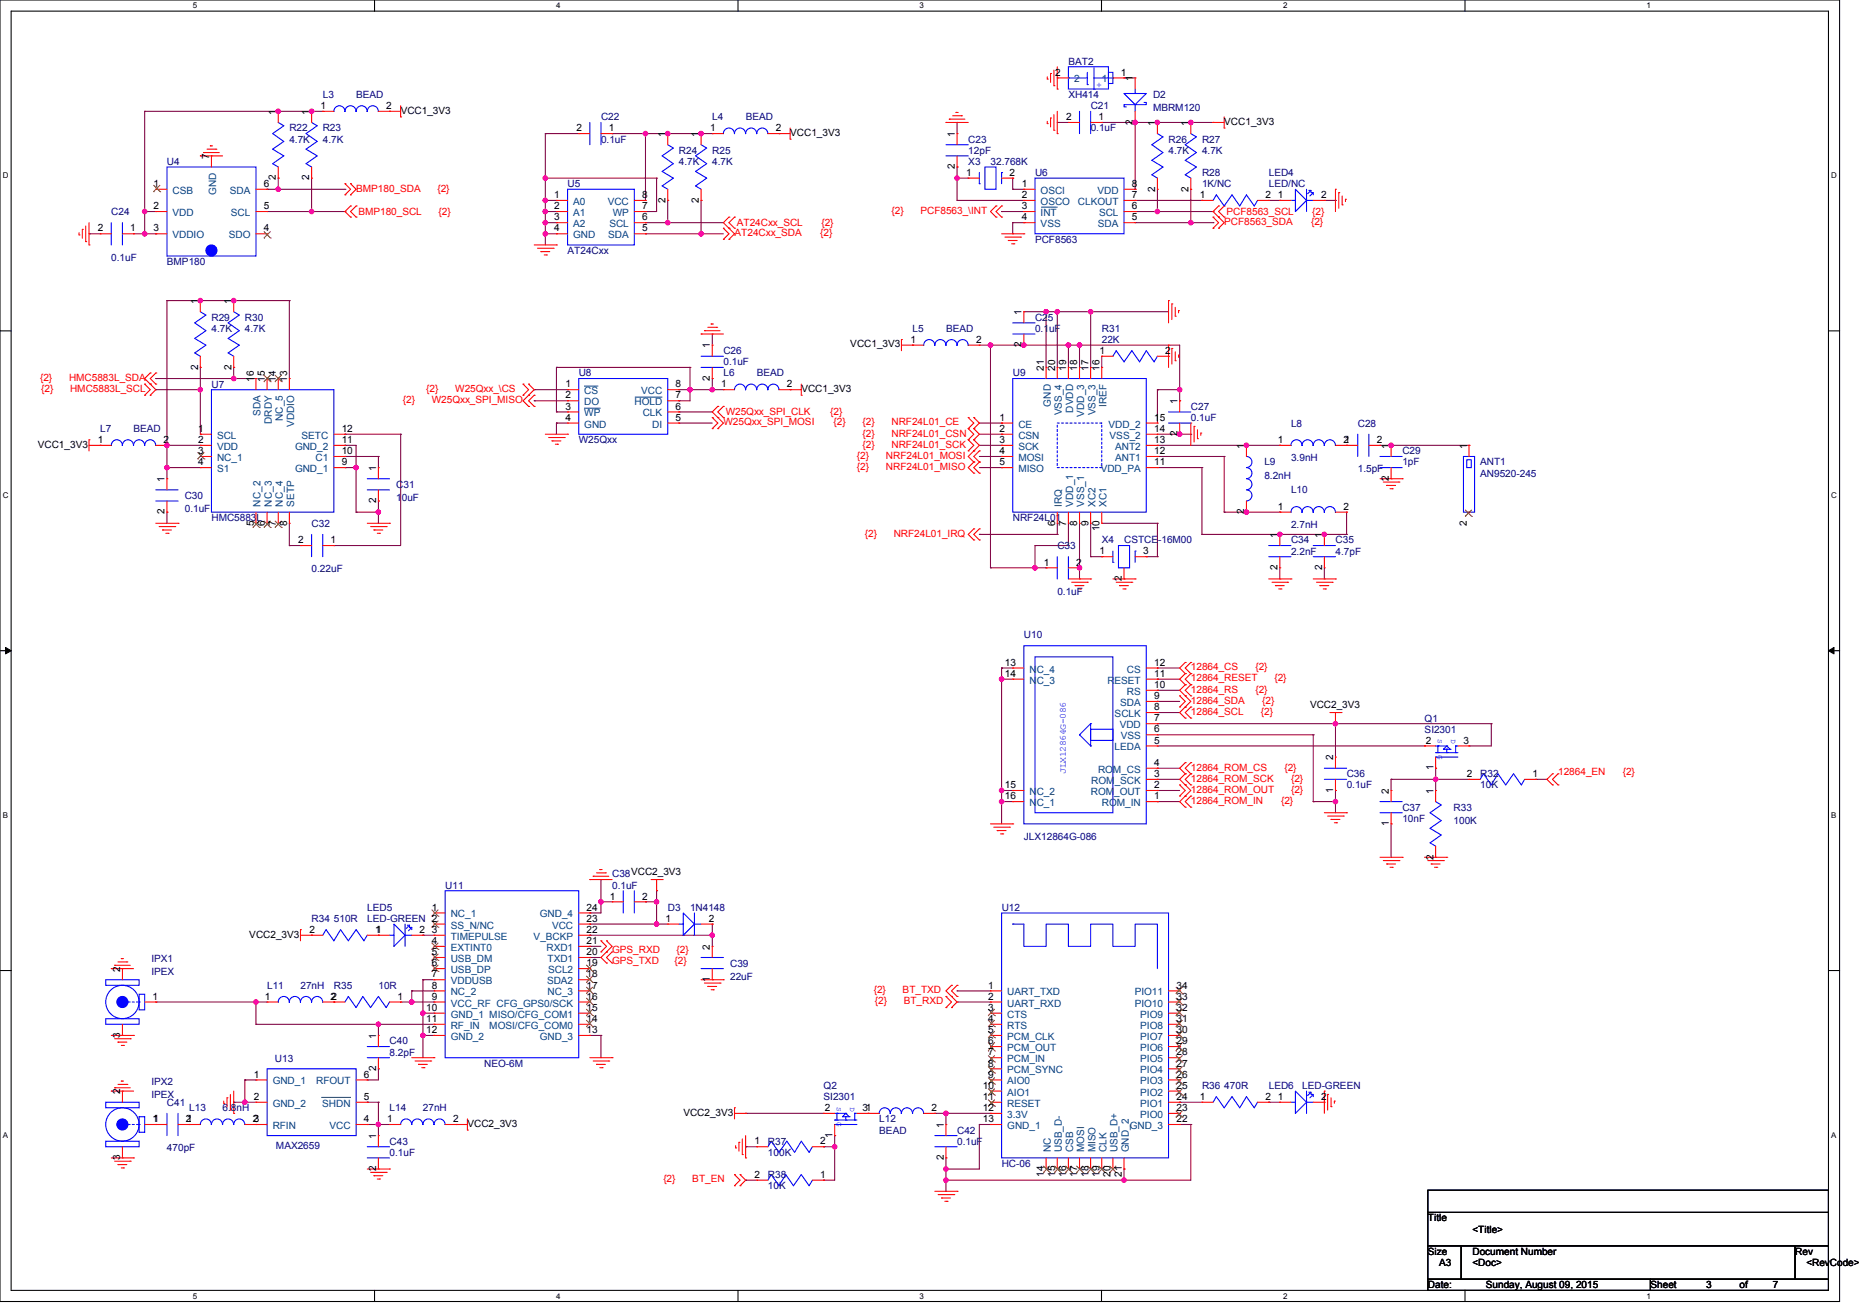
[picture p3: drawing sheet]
<svg xmlns="http://www.w3.org/2000/svg" width="297mm" height="210mm" viewBox="0 0 297 210" stroke-linecap="round" stroke-linejoin="round" font-family="sans-serif">
<defs><g id="words">
<g font-size="1.6" fill="#000080">
<text x="170.7" y="10.3">BAT2</text>
<text x="51.6" y="15.7">L3</text>
<text x="56.9" y="15.7">BEAD</text>
<text x="170.7" y="15.7">XH414</text>
<text x="174.3" y="17.4">C21</text>
<text x="184.2" y="15.7">D2</text>
<text x="184.2" y="17.8">MBRM120</text>
<text x="46.2" y="21">R22</text>
<text x="46.2" y="22.8">4.7K</text>
<text x="51.6" y="21">R23</text>
<text x="51.6" y="22.8">4.7K</text>
<text x="96" y="19.2">C22</text>
<text x="96" y="22.8">0.1uF</text>
<text x="113.8" y="19.2">L4</text>
<text x="119.1" y="19.2">BEAD</text>
<text x="154.7" y="22.8">C23</text>
<text x="174.3" y="21">0.1uF</text>
<text x="186.7" y="22.8">R26</text>
<text x="192" y="22.8">R27</text>
<text x="26.7" y="26.3">U4</text>
<text x="90.7" y="29.9">U5</text>
<text x="108.5" y="24.6">R24</text>
<text x="108.5" y="26.3">4.7K</text>
<text x="113.8" y="24.6">R25</text>
<text x="113.8" y="26.3">4.7K</text>
<text x="154.7" y="26.3">X3</text>
<text x="154.7" y="24.6">12pF</text>
<text x="158.3" y="26.3">32.768K</text>
<text x="165.4" y="28.1">U6</text>
<text x="186.7" y="24.6">4.7K</text>
<text x="192" y="28.1">R28</text>
<text x="192" y="29.9">1K/NC</text>
<text x="192" y="24.6">4.7K</text>
<text x="202.7" y="28.1">LED4</text>
<text x="202.7" y="29.9">LED/NC</text>
<text x="17.8" y="34.3">C24</text>
<text x="17.8" y="41.6">0.1uF</text>
<text x="90.7" y="40.6">AT24Cxx</text>
<text x="165.4" y="38.8">PCF8563</text>
<text x="26.7" y="42.3">BMP180</text>
<text x="33.8" y="51.2">R29</text>
<text x="33.8" y="53">4.7K</text>
<text x="39.1" y="51.2">R30</text>
<text x="39.1" y="53">4.7K</text>
<text x="145.8" y="53">L5</text>
<text x="151.1" y="53">BEAD</text>
<text x="165.4" y="51.2">C25</text>
<text x="165.4" y="53">0.1uF</text>
<text x="176" y="53">R31</text>
<text x="115.6" y="56.6">C26</text>
<text x="115.6" y="58.3">0.1uF</text>
<text x="176" y="54.8">22K</text>
<text x="33.8" y="61.9">U7</text>
<text x="92.5" y="60.1">U8</text>
<text x="115.6" y="60.1">L6</text>
<text x="120.9" y="60.1">BEAD</text>
<text x="161.8" y="60.1">U9</text>
<text x="190.3" y="65.4">C27</text>
<text x="16" y="69">L7</text>
<text x="21.3" y="69">BEAD</text>
<text x="92.5" y="70.8">W25Qxx</text>
<text x="190.3" y="67.2">0.1uF</text>
<text x="206.3" y="68.1">L8</text>
<text x="216.9" y="68.1">C28</text>
<text x="63.3" y="77.9">C31</text>
<text x="202" y="74.3">L9</text>
<text x="202" y="76.5">8.2nH</text>
<text x="206.3" y="73.6">3.9nH</text>
<text x="216.9" y="75.4">1.5pF</text>
<text x="224" y="72.6">C29</text>
<text x="224" y="74.3">1pF</text>
<text x="236.5" y="74.3">ANT1</text>
<text x="236.5" y="76.1">AN9520-245</text>
<text x="29.5" y="79.7">C30</text>
<text x="29.5" y="81.8">0.1uF</text>
<text x="33.8" y="83.2">HMC5883L</text>
<text x="63.3" y="80">10uF</text>
<text x="161.8" y="83.2">NRF24L01</text>
<text x="206.3" y="78.8">L10</text>
<text x="49.8" y="84.1">C32</text>
<text x="168.9" y="87.7">C33</text>
<text x="176" y="86.8">X4</text>
<text x="179.6" y="86.8">CSTCE-16M00</text>
<text x="206.3" y="84.3">2.7nH</text>
<text x="206.3" y="86.8">C34</text>
<text x="206.3" y="88.6">2.2nF</text>
<text x="213.4" y="86.8">C35</text>
<text x="213.4" y="88.6">4.7pF</text>
<text x="49.8" y="91.4">0.22uF</text>
<text x="168.9" y="95">0.1uF</text>
<text x="163.6" y="101.9">U10</text>
<text x="227.6" y="115.2">Q1</text>
<text x="227.6" y="117">SI2301</text>
<text x="215.2" y="124.1">C36</text>
<text x="215.2" y="125.9">0.1uF</text>
<text x="236.5" y="124.1">R32</text>
<text x="236.5" y="125.9">10K</text>
<text x="224" y="129.5">C37</text>
<text x="224" y="131.2">10nF</text>
<text x="232.2" y="129.5">R33</text>
<text x="232.2" y="131.6">100K</text>
<text x="163.6" y="134.1">JLX12864G-086</text>
<text x="71.1" y="141.9">U11</text>
<text x="97.8" y="140.1">C38VCC2_3V3</text>
<text x="97.8" y="141.9">0.1uF</text>
<text x="49.8" y="147.2">R34</text>
<text x="53.3" y="147.2">510R</text>
<text x="58.7" y="145.5">LED5</text>
<text x="58.7" y="147.2">LED-GREEN 2</text>
<text x="106.7" y="145.5">D3</text>
<text x="110.2" y="145.5">1N4148</text>
<text x="160" y="145.5">U12</text>
<text x="24.2" y="153.6">IPX1</text>
<text x="24.2" y="155.8">IPEX</text>
<text x="116.6" y="154.3">C39</text>
<text x="42.7" y="157.9">L11</text>
<text x="48" y="157.9">27nH</text>
<text x="53.3" y="157.9">R35</text>
<text x="60.5" y="157.9">10R</text>
<text x="116.6" y="156.5">22uF</text>
<text x="62.2" y="166.8">C40</text>
<text x="24.2" y="173.2">IPX2</text>
<text x="43.9" y="169.6">U13</text>
<text x="62.2" y="168.6">8.2pF</text>
<text x="77.3" y="170.3">NEO-6M</text>
<text x="131.6" y="173.9">Q2</text>
<text x="192" y="173.9">R36</text>
<text x="195.6" y="173.9">470R</text>
<text x="202.7" y="173.9">LED6</text>
<text x="208" y="173.9">LED-GREEN</text>
<text x="24.2" y="175.3">IPEX</text>
<text x="26.7" y="176.6">C41</text>
<text x="30.2" y="177.5">L13</text>
<text x="35.6" y="177.5">6.8nH</text>
<text x="62.2" y="177.5">L14</text>
<text x="67.6" y="177.5">27nH</text>
<text x="131.6" y="175.7">SI2301</text>
<text x="140.5" y="179.2">L12</text>
<text x="26.7" y="183.9">470pF</text>
<text x="44.1" y="183.5">MAX2659</text>
<text x="62.2" y="182.8">C43</text>
<text x="62.2" y="184.6">0.1uF</text>
<text x="122.7" y="182.8">R37</text>
<text x="122.7" y="184.6">100K</text>
<text x="140.5" y="181">BEAD</text>
<text x="152.9" y="181">C42</text>
<text x="152.9" y="182.8">0.1uF</text>
<text x="122.7" y="188.1">R38</text>
<text x="122.7" y="189.9">10K</text>
<text x="160" y="186.4">HC-06</text>
</g>
<g font-size="1.6">
<text x="51.2" y="17.4">1</text>
<text x="61.7" y="17.4">2</text>
<text x="168.6" y="12.1">2</text>
<text x="179.1" y="12.1">1</text>
<text x="181" y="13" transform="rotate(-90 181 13)">1</text>
<text x="44.1" y="18.3" transform="rotate(-90 44.1 18.3)">1</text>
<text x="49.4" y="18.3" transform="rotate(-90 49.4 18.3)">1</text>
<text x="64" y="18.2">VCC1_3V3</text>
<text x="92.1" y="21">2</text>
<text x="97.3" y="21">1</text>
<text x="106.3" y="21.9" transform="rotate(-90 106.3 21.9)">1</text>
<text x="111.7" y="21.9" transform="rotate(-90 111.7 21.9)">1</text>
<text x="113.4" y="21">1</text>
<text x="123.9" y="21">2</text>
<text x="126.2" y="21.7">VCC1_3V3</text>
<text x="152.5" y="21.9" transform="rotate(-90 152.5 21.9)">1</text>
<text x="170.3" y="19.2">2</text>
<text x="175.5" y="19.2">1</text>
<text x="181" y="19.9" transform="rotate(-90 181 19.9)">2</text>
<text x="184.6" y="20.1" transform="rotate(-90 184.6 20.1)">1</text>
<text x="189.9" y="20.1" transform="rotate(-90 189.9 20.1)">1</text>
<text x="195.6" y="19.9">VCC1_3V3</text>
<text x="24.5" y="29.9">1</text>
<text x="33.4" y="25.4" transform="rotate(-90 33.4 25.4)">7</text>
<text x="42.1" y="29.9">6</text>
<text x="44.1" y="28.8" transform="rotate(-90 44.1 28.8)">2</text>
<text x="49.4" y="28.8" transform="rotate(-90 49.4 28.8)">2</text>
<text x="152.5" y="27" transform="rotate(-90 152.5 27)">2</text>
<text x="154.3" y="28.1">1</text>
<text x="161.3" y="28.1">2</text>
<text x="163.2" y="29.9">1</text>
<text x="180.8" y="29.9">8</text>
<text x="24.5" y="33.4">2</text>
<text x="42.1" y="33.4">5</text>
<text x="88.5" y="31.6">1</text>
<text x="88.5" y="33.4">2</text>
<text x="88.5" y="35.2">3</text>
<text x="102.6" y="35.2">6</text>
<text x="102.6" y="33.4">7</text>
<text x="102.6" y="31.6">8</text>
<text x="106.3" y="32.4" transform="rotate(-90 106.3 32.4)">2</text>
<text x="111.7" y="32.4" transform="rotate(-90 111.7 32.4)">2</text>
<text x="163.2" y="31.6">2</text>
<text x="163.2" y="33.4">3</text>
<text x="163.2" y="35.2">4</text>
<text x="180.8" y="35.2">5</text>
<text x="180.8" y="33.4">6</text>
<text x="180.8" y="31.6">7</text>
<text x="184.6" y="30.6" transform="rotate(-90 184.6 30.6)">2</text>
<text x="189.9" y="30.6" transform="rotate(-90 189.9 30.6)">2</text>
<text x="191.7" y="31.6">1</text>
<text x="202.2" y="31.6">2</text>
<text x="204.1" y="31.6">1</text>
<text x="211.1" y="31.6">2</text>
<text x="15.6" y="37">2</text>
<text x="20.8" y="37">1</text>
<text x="24.5" y="37">3</text>
<text x="42.1" y="37">4</text>
<text x="88.5" y="37">4</text>
<text x="102.6" y="37">5</text>
<text x="31.6" y="48.5" transform="rotate(-90 31.6 48.5)">1</text>
<text x="37" y="48.5" transform="rotate(-90 37 48.5)">1</text>
<text x="163.2" y="50.3" transform="rotate(-90 163.2 50.3)">1</text>
<text x="31.6" y="59" transform="rotate(-90 31.6 59)">2</text>
<text x="37" y="59" transform="rotate(-90 37 59)">2</text>
<text x="113.4" y="55.6" transform="rotate(-90 113.4 55.6)">1</text>
<text x="135.8" y="55.5">VCC1_3V3</text>
<text x="145.4" y="54.7">1</text>
<text x="155.9" y="54.7">2</text>
<text x="163.2" y="55.5" transform="rotate(-90 163.2 55.5)">2</text>
<text x="166.8" y="59.2" transform="rotate(-90 166.8 59.2)">21</text>
<text x="168.6" y="59.2" transform="rotate(-90 168.6 59.2)">20</text>
<text x="170.3" y="59.2" transform="rotate(-90 170.3 59.2)">19</text>
<text x="172.1" y="59.2" transform="rotate(-90 172.1 59.2)">18</text>
<text x="173.9" y="59.2" transform="rotate(-90 173.9 59.2)">17</text>
<text x="175.7" y="59.2" transform="rotate(-90 175.7 59.2)">16</text>
<text x="175.7" y="56.5">1</text>
<text x="186.2" y="56.5">2</text>
<text x="40.5" y="61" transform="rotate(-90 40.5 61)">16</text>
<text x="42.3" y="61" transform="rotate(-90 42.3 61)">15</text>
<text x="44.1" y="61" transform="rotate(-90 44.1 61)">14</text>
<text x="45.9" y="61" transform="rotate(-90 45.9 61)">13</text>
<text x="90.3" y="61.9">1</text>
<text x="90.3" y="63.6">2</text>
<text x="90.3" y="65.4">3</text>
<text x="107.9" y="65.4">6</text>
<text x="107.9" y="63.6">7</text>
<text x="107.9" y="61.9">8</text>
<text x="113.4" y="60.8" transform="rotate(-90 113.4 60.8)">2</text>
<text x="115.2" y="61.9">1</text>
<text x="125.7" y="61.9">2</text>
<text x="128" y="62.6">VCC1_3V3</text>
<text x="188.1" y="64.5" transform="rotate(-90 188.1 64.5)">1</text>
<text x="6" y="71.5">VCC1_3V3</text>
<text x="15.6" y="70.7">1</text>
<text x="26.1" y="70.7">2</text>
<text x="31.6" y="69">1</text>
<text x="31.6" y="70.7">2</text>
<text x="54.6" y="70.7">11</text>
<text x="54.6" y="69">12</text>
<text x="90.3" y="67.2">4</text>
<text x="107.9" y="67.2">5</text>
<text x="159.7" y="67.2">1</text>
<text x="159.7" y="69">2</text>
<text x="159.7" y="70.7">3</text>
<text x="184.4" y="70.7">13</text>
<text x="184.4" y="69">14</text>
<text x="184.4" y="67.2">15</text>
<text x="188.1" y="69.7" transform="rotate(-90 188.1 69.7)">2</text>
<text x="198.8" y="71.6" transform="rotate(-90 198.8 71.6)">1</text>
<text x="204.1" y="70.7">1</text>
<text x="214.6" y="70.7">2</text>
<text x="214.8" y="70.7">1</text>
<text x="220" y="70.7">2</text>
<text x="221.9" y="71.6" transform="rotate(-90 221.9 71.6)">1</text>
<text x="234.3" y="71.6" transform="rotate(-90 234.3 71.6)">1</text>
<text x="26.3" y="77" transform="rotate(-90 26.3 77)">1</text>
<text x="31.6" y="72.5">3</text>
<text x="31.6" y="74.3">4</text>
<text x="54.6" y="74.3">9</text>
<text x="54.6" y="72.5">10</text>
<text x="60.1" y="75.2" transform="rotate(-90 60.1 75.2)">1</text>
<text x="159.7" y="72.5">4</text>
<text x="159.7" y="74.3">5</text>
<text x="184.4" y="74.3">11</text>
<text x="184.4" y="72.5">12</text>
<text x="221.9" y="76.8" transform="rotate(-90 221.9 76.8)">2</text>
<text x="26.3" y="82.1" transform="rotate(-90 26.3 82.1)">2</text>
<text x="40.5" y="83.9" transform="rotate(-90 40.5 83.9)">5</text>
<text x="42.3" y="83.9" transform="rotate(-90 42.3 83.9)">6</text>
<text x="44.1" y="83.9" transform="rotate(-90 44.1 83.9)">7</text>
<text x="45.9" y="83.9" transform="rotate(-90 45.9 83.9)">8</text>
<text x="60.1" y="80.4" transform="rotate(-90 60.1 80.4)">2</text>
<text x="168.6" y="83.9" transform="rotate(-90 168.6 83.9)">6</text>
<text x="170.3" y="83.9" transform="rotate(-90 170.3 83.9)">7</text>
<text x="172.1" y="83.9" transform="rotate(-90 172.1 83.9)">8</text>
<text x="173.9" y="83.9" transform="rotate(-90 173.9 83.9)">9</text>
<text x="198.8" y="82.1" transform="rotate(-90 198.8 82.1)">2</text>
<text x="204.1" y="81.4">1</text>
<text x="214.6" y="81.4">2</text>
<text x="234.3" y="83.9" transform="rotate(-90 234.3 83.9)">2</text>
<text x="47.7" y="86.8">2</text>
<text x="52.8" y="86.8">1</text>
<text x="175.7" y="84.8" transform="rotate(-90 175.7 84.8)">10</text>
<text x="175.7" y="88.5">1</text>
<text x="182.6" y="88.5">3</text>
<text x="204.1" y="85.9" transform="rotate(-90 204.1 85.9)">1</text>
<text x="211.2" y="85.9" transform="rotate(-90 211.2 85.9)">1</text>
<text x="166.8" y="90.3">1</text>
<text x="172" y="90.3">2</text>
<text x="179.2" y="92.8" transform="rotate(-90 179.2 92.8)">2</text>
<text x="204.1" y="91" transform="rotate(-90 204.1 91)">2</text>
<text x="211.2" y="91" transform="rotate(-90 211.2 91)">2</text>
<text x="160.6" y="106.3">13</text>
<text x="184.4" y="106.3">12</text>
<text x="160.6" y="108.1">14</text>
<text x="184.4" y="113.4">8</text>
<text x="184.4" y="111.6">9</text>
<text x="184.4" y="109.9">10</text>
<text x="184.4" y="108.1">11</text>
<text x="209.3" y="113.1">VCC2_3V3</text>
<text x="184.4" y="118.8">5</text>
<text x="184.4" y="117">6</text>
<text x="184.4" y="115.2">7</text>
<text x="227.8" y="118.8">2</text>
<text x="233.8" y="118.8">3</text>
<text x="160.6" y="125.9">15</text>
<text x="184.4" y="125.9">2</text>
<text x="184.4" y="124.1">3</text>
<text x="184.4" y="122.3">4</text>
<text x="213" y="121.4" transform="rotate(-90 213 121.4)">2</text>
<text x="229" y="123" transform="rotate(-90 229 123)">1</text>
<text x="234.4" y="124.1">2</text>
<text x="244.9" y="124.1">1</text>
<text x="160.6" y="127.6">16</text>
<text x="184.4" y="127.6">1</text>
<text x="213" y="126.6" transform="rotate(-90 213 126.6)">1</text>
<text x="221.9" y="131.9" transform="rotate(-90 221.9 131.9)">1</text>
<text x="221.9" y="126.8" transform="rotate(-90 221.9 126.8)">2</text>
<text x="229" y="126.8" transform="rotate(-90 229 126.8)">1</text>
<text x="229" y="137.3" transform="rotate(-90 229 137.3)">2</text>
<text x="97.4" y="143.6">1</text>
<text x="102.6" y="143.6">2</text>
<text x="39.8" y="149.7">VCC2_3V3</text>
<text x="49.4" y="149">2</text>
<text x="59.9" y="149">1</text>
<text x="67" y="149">2</text>
<text x="69" y="145.4">1</text>
<text x="69" y="149">3</text>
<text x="93.7" y="149">22</text>
<text x="93.7" y="147.2">23</text>
<text x="93.7" y="145.4">24</text>
<text x="106.3" y="147.2">1</text>
<text x="113.3" y="147.2">2</text>
<text x="19.2" y="155.2" transform="rotate(-90 19.2 155.2)">2</text>
<text x="69" y="150.8">4</text>
<text x="69" y="152.5">5</text>
<text x="69" y="154.3">6</text>
<text x="93.7" y="154.3">19</text>
<text x="93.7" y="152.5">20</text>
<text x="93.7" y="150.8">21</text>
<text x="113.4" y="151.7" transform="rotate(-90 113.4 151.7)">2</text>
<text x="24.4" y="159.6">1</text>
<text x="42.3" y="159.6">1</text>
<text x="52.8" y="159.6">2</text>
<text x="63.5" y="159.6">1</text>
<text x="68.1" y="161.4">10</text>
<text x="69" y="156.1">7</text>
<text x="69" y="157.9">8</text>
<text x="69" y="159.6">9</text>
<text x="93.7" y="161.4">15</text>
<text x="93.7" y="159.6">16</text>
<text x="93.7" y="157.9">17</text>
<text x="93.7" y="156.1">18</text>
<text x="113.4" y="156.8" transform="rotate(-90 113.4 156.8)">1</text>
<text x="157.9" y="157.9">1</text>
<text x="157.9" y="159.6">2</text>
<text x="157.9" y="161.4">3</text>
<text x="188" y="161.4">32</text>
<text x="188" y="159.6">33</text>
<text x="188" y="157.9">34</text>
<text x="19.2" y="165.7" transform="rotate(-90 19.2 165.7)">3</text>
<text x="60.1" y="165.9" transform="rotate(-90 60.1 165.9)">1</text>
<text x="68.1" y="163.2">11</text>
<text x="68.1" y="165">12</text>
<text x="93.7" y="165">13</text>
<text x="93.7" y="163.2">14</text>
<text x="157.9" y="163.2">4</text>
<text x="157.9" y="165">5</text>
<text x="157.9" y="166.8">6</text>
<text x="188" y="166.8">29</text>
<text x="188" y="165">30</text>
<text x="188" y="163.2">31</text>
<text x="40.5" y="172.1">1</text>
<text x="58.1" y="172.1">6</text>
<text x="60.1" y="171" transform="rotate(-90 60.1 171)">2</text>
<text x="157" y="173.9">10</text>
<text x="157.9" y="168.5">7</text>
<text x="157.9" y="170.3">8</text>
<text x="157.9" y="172.1">9</text>
<text x="188" y="173.9">25</text>
<text x="188" y="172.1">26</text>
<text x="188" y="170.3">27</text>
<text x="188" y="168.5">28</text>
<text x="19.2" y="174.8" transform="rotate(-90 19.2 174.8)">2</text>
<text x="24.4" y="179.2">1</text>
<text x="29.7" y="179.2">2</text>
<text x="29.9" y="179.2">1</text>
<text x="40.4" y="179.2">2</text>
<text x="40.5" y="175.7">2</text>
<text x="40.5" y="179.2">3</text>
<text x="58.1" y="179.2">4</text>
<text x="58.1" y="175.7">5</text>
<text x="61.9" y="179.2">1</text>
<text x="72.4" y="179.2">2</text>
<text x="74.7" y="179.9">VCC2_3V3</text>
<text x="109.2" y="178.2">VCC2_3V3</text>
<text x="131.8" y="177.5">2</text>
<text x="137.8" y="177.5">31</text>
<text x="148.8" y="177.4">2</text>
<text x="157" y="175.7">11</text>
<text x="157" y="177.4">12</text>
<text x="157" y="179.2">13</text>
<text x="188" y="179.2">22</text>
<text x="188" y="177.4">23</text>
<text x="188" y="175.7">24</text>
<text x="191.7" y="175.7">1</text>
<text x="202.2" y="175.7">2</text>
<text x="204.1" y="175.7">1</text>
<text x="211.1" y="175.7">2</text>
<text x="19.2" y="185.3" transform="rotate(-90 19.2 185.3)">3</text>
<text x="60.1" y="181.9" transform="rotate(-90 60.1 181.9)">1</text>
<text x="120.6" y="182.8">1</text>
<text x="131.1" y="182.8">2</text>
<text x="133" y="181.7" transform="rotate(-90 133 181.7)">1</text>
<text x="150.8" y="185.3" transform="rotate(-90 150.8 185.3)">2</text>
<text x="150.8" y="180.1" transform="rotate(-90 150.8 180.1)">1</text>
<text x="60.1" y="187" transform="rotate(-90 60.1 187)">2</text>
<text x="120.6" y="188.1">2</text>
<text x="131.1" y="188.1">1</text>
<text x="166.8" y="187.9" transform="rotate(-90 166.8 187.9)">14</text>
<text x="168.6" y="187.9" transform="rotate(-90 168.6 187.9)">15</text>
<text x="170.3" y="187.9" transform="rotate(-90 170.3 187.9)">16</text>
<text x="172.1" y="187.9" transform="rotate(-90 172.1 187.9)">17</text>
<text x="173.9" y="187.9" transform="rotate(-90 173.9 187.9)">18</text>
<text x="175.7" y="187.9" transform="rotate(-90 175.7 187.9)">19</text>
<text x="177.4" y="187.9" transform="rotate(-90 177.4 187.9)">20</text>
<text x="179.2" y="187.9" transform="rotate(-90 179.2 187.9)">21</text>
<text x="228.1" y="195.1">Title</text>
<text x="235.2" y="196.8">&lt;Title&gt;</text>
<text x="228.1" y="200.4">Size</text>
<text x="229.9" y="202.2">A3</text>
<text x="235.2" y="200.4">Document Number</text>
<text x="235.2" y="202.2">&lt;Doc&gt;</text>
<text x="286.8" y="200.4">Rev</text>
<text x="288.6" y="202.2">&lt;RevCode&gt;</text>
<text x="228.1" y="205.7">Date:</text>
<text x="237.4" y="205.7">Sunday, August 09, 2015</text>
<text x="263.7" y="205.7">Sheet</text>
<text x="272.6" y="205.7">3</text>
<text x="277.9" y="205.7">of</text>
<text x="283.3" y="205.7">7</text>
</g>
<g font-size="1.6" fill="#004080">
<text x="171.6" y="13.2">2</text>
<text x="176" y="13.2">1</text>
<text x="27.6" y="30.9">CSB</text>
<text x="27.6" y="34.5">VDD</text>
<text x="34.5" y="31.1" transform="rotate(-90 34.5 31.1)">GND</text>
<text x="36.7" y="30.9">SDA</text>
<text x="36.9" y="34.5">SCL</text>
<text x="91.6" y="32.7">A0</text>
<text x="91.6" y="34.5">A1</text>
<text x="97.1" y="32.7">VCC</text>
<text x="97.9" y="34.5">WP</text>
<text x="166.3" y="30.9">OSCI</text>
<text x="166.3" y="32.7">OSCO</text>
<text x="166.3" y="34.5">INT</text>
<text x="172.2" y="32.7">CLKOUT</text>
<text x="175.3" y="30.9">VDD</text>
<text x="175.6" y="34.5">SCL</text>
<text x="27.6" y="38.1">VDDIO</text>
<text x="36.5" y="38.1">SDO</text>
<text x="91.6" y="36.3">A2</text>
<text x="91.6" y="38.1">GND</text>
<text x="97.2" y="38.1">SDA</text>
<text x="97.4" y="36.3">SCL</text>
<text x="166.3" y="36.3">VSS</text>
<text x="175.4" y="36.3">SDA</text>
<text x="93.4" y="62.9">CS</text>
<text x="93.4" y="64.7">DO</text>
<text x="101.4" y="64.7">HOLD</text>
<text x="102.4" y="62.9">VCC</text>
<text x="167.9" y="64.9" transform="rotate(-90 167.9 64.9)">GND</text>
<text x="171.4" y="65.9" transform="rotate(-90 171.4 65.9)">DVDD</text>
<text x="176.8" y="65" transform="rotate(-90 176.8 65)">IREF</text>
<text x="34.7" y="70.1">SCL</text>
<text x="34.7" y="71.8">VDD</text>
<text x="41.6" y="66.4" transform="rotate(-90 41.6 66.4)">SDA</text>
<text x="43.4" y="67.7" transform="rotate(-90 43.4 67.7)">DRDY</text>
<text x="45.2" y="67.2" transform="rotate(-90 45.2 67.2)">NC_5</text>
<text x="47" y="68.2" transform="rotate(-90 47 68.2)">VDDIO</text>
<text x="47.1" y="71.8">GND_2</text>
<text x="48.2" y="70.1">SETC</text>
<text x="93.4" y="66.5">WP</text>
<text x="93.4" y="68.3">GND</text>
<text x="102.7" y="66.5">CLK</text>
<text x="104.2" y="68.3">DI</text>
<text x="162.7" y="68.3">CE</text>
<text x="162.7" y="70.1">CSN</text>
<text x="162.7" y="71.8">SCK</text>
<text x="169.7" y="66.3" transform="rotate(-90 169.7 66.3)">VSS_4</text>
<text x="173.2" y="66.5" transform="rotate(-90 173.2 66.5)">VDD_3</text>
<text x="175" y="66.3" transform="rotate(-90 175 66.3)">VSS_3</text>
<text x="177.1" y="68.3">VDD_2</text>
<text x="177.3" y="70.1">VSS_2</text>
<text x="178.2" y="71.8">ANT2</text>
<text x="34.7" y="73.6">NC_1</text>
<text x="34.7" y="75.4">S1</text>
<text x="47.1" y="75.4">GND_1</text>
<text x="50.4" y="73.6">C1</text>
<text x="162.7" y="73.6">MOSI</text>
<text x="162.7" y="75.4">MISO</text>
<text x="175.9" y="75.4">VDD_PA</text>
<text x="178.2" y="73.6">ANT1</text>
<text x="41.6" y="80.9" transform="rotate(-90 41.6 80.9)">NC_2</text>
<text x="43.4" y="80.9" transform="rotate(-90 43.4 80.9)">NC_3</text>
<text x="45.2" y="80.9" transform="rotate(-90 45.2 80.9)">NC_4</text>
<text x="47" y="80.9" transform="rotate(-90 47 80.9)">SETP</text>
<text x="169.7" y="80.9" transform="rotate(-90 169.7 80.9)">IRQ</text>
<text x="171.4" y="80.9" transform="rotate(-90 171.4 80.9)">VDD_1</text>
<text x="173.2" y="80.9" transform="rotate(-90 173.2 80.9)">VSS_1</text>
<text x="175" y="80.9" transform="rotate(-90 175 80.9)">XC2</text>
<text x="176.8" y="80.9" transform="rotate(-90 176.8 80.9)">XC1</text>
<text x="164.5" y="107.4">NC_4</text>
<text x="180" y="107.4">CS</text>
<text x="164.5" y="109.2">NC_3</text>
<text x="176.9" y="109.2">RESET</text>
<text x="179" y="112.7">SDA</text>
<text x="180" y="111">RS</text>
<text x="178.1" y="119.8">LEDA</text>
<text x="178.1" y="114.5">SCLK</text>
<text x="178.9" y="116.3">VDD</text>
<text x="179.1" y="118.1">VSS</text>
<text x="174.4" y="125.2">ROM_SCK</text>
<text x="175.4" y="123.4">ROM_CS</text>
<text x="164.5" y="127">NC_2</text>
<text x="164.5" y="128.7">NC_1</text>
<text x="174.3" y="127">ROM_OUT</text>
<text x="176" y="128.7">ROM_IN</text>
<text x="72" y="146.5">NC_1</text>
<text x="72" y="148.3">SS_N/NC</text>
<text x="86.3" y="146.5">GND_4</text>
<text x="88.2" y="148.3">VCC</text>
<text x="72" y="150.1">TIMEPULSE</text>
<text x="72" y="151.8">EXTINT0</text>
<text x="72" y="153.6">USB_DM</text>
<text x="72" y="155.4">USB_DP</text>
<text x="85.3" y="150.1">V_BCKP</text>
<text x="87.3" y="151.8">RXD1</text>
<text x="87.5" y="153.6">TXD1</text>
<text x="87.6" y="155.4">SCL2</text>
<text x="72" y="157.2">VDDUSB</text>
<text x="72" y="159">NC_2</text>
<text x="72" y="160.7">VCC_RF CFG_GPS0/SCK</text>
<text x="87.4" y="157.2">SDA2</text>
<text x="87.5" y="159">NC_3</text>
<text x="160.9" y="159">UART_TXD</text>
<text x="160.9" y="160.7">UART_RXD</text>
<text x="181.3" y="160.7">PIO10</text>
<text x="181.3" y="159">PIO11</text>
<text x="72" y="162.5">GND_1 MISO/CFG_COM1</text>
<text x="72" y="164.3">RF_IN</text>
<text x="72" y="166.1">GND_2</text>
<text x="78.2" y="164.3">MOSI/CFG_COM0</text>
<text x="86.3" y="166.1">GND_3</text>
<text x="160.9" y="162.5">CTS</text>
<text x="160.9" y="164.3">RTS</text>
<text x="160.9" y="166.1">PCM_CLK</text>
<text x="160.9" y="167.9">PCM_OUT</text>
<text x="182.2" y="167.9">PIO6</text>
<text x="182.2" y="166.1">PIO7</text>
<text x="182.2" y="164.3">PIO8</text>
<text x="182.2" y="162.5">PIO9</text>
<text x="43.6" y="173.2">GND_1</text>
<text x="50.5" y="173.2">RFOUT</text>
<text x="160.9" y="169.6">PCM_IN</text>
<text x="160.9" y="171.4">PCM_SYNC</text>
<text x="160.9" y="173.2">AIO0</text>
<text x="182.2" y="173.2">PIO3</text>
<text x="182.2" y="171.4">PIO4</text>
<text x="182.2" y="169.6">PIO5</text>
<text x="43.6" y="176.7">GND_2</text>
<text x="51.5" y="176.7">SHDN</text>
<text x="160.9" y="175">AIO1</text>
<text x="160.9" y="176.7">RESET</text>
<text x="160.9" y="178.5">3.3V</text>
<text x="182.2" y="178.5">PIO0</text>
<text x="182.2" y="176.7">PIO1</text>
<text x="182.2" y="175">PIO2</text>
<text x="43.6" y="180.3">RFIN</text>
<text x="52.6" y="180.3">VCC</text>
<text x="160.9" y="180.3">GND_1</text>
<text x="167.9" y="184" transform="rotate(-90 167.9 184)">NC</text>
<text x="169.7" y="184" transform="rotate(-90 169.7 184)">USB_D-</text>
<text x="171.4" y="184" transform="rotate(-90 171.4 184)">CSB</text>
<text x="173.2" y="184" transform="rotate(-90 173.2 184)">MOSI</text>
<text x="175" y="184" transform="rotate(-90 175 184)">MISO</text>
<text x="176.8" y="184" transform="rotate(-90 176.8 184)">CLK</text>
<text x="178.6" y="184" transform="rotate(-90 178.6 184)">USB_D+</text>
<text x="180.3" y="184" transform="rotate(-90 180.3 184)">GND_2</text>
<text x="180.5" y="180.3">GND_3</text>
</g>
<g font-size="1.6" fill="#f00">
<text x="56.9" y="30.6">BMP180_SDA</text>
<text x="57.3" y="34.3">BMP180_SCL</text>
<text x="69.9" y="30.6">{2}</text>
<text x="70.1" y="34.3">{2}</text>
<text x="142.4" y="34.2">{2}</text>
<text x="147.1" y="34.2">PCF8563_\INT</text>
<text x="195.6" y="35.9">PCF8563_SDA</text>
<text x="196" y="34.3">PCF8563_SCL</text>
<text x="209.5" y="35.9">{2}</text>
<text x="209.6" y="34.3">{2}</text>
<text x="117.4" y="37.7">AT24Cxx_SDA</text>
<text x="117.7" y="36.1">AT24Cxx_SCL</text>
<text x="131.1" y="37.7">{2}</text>
<text x="131.2" y="36.1">{2}</text>
<text x="6.4" y="60.8">{2}</text>
<text x="6.6" y="62.6">{2}</text>
<text x="11" y="60.8">HMC5883L_SDA</text>
<text x="11.2" y="62.6">HMC5883L_SCL</text>
<text x="64.4" y="64.4">{2}</text>
<text x="68.1" y="62.6">{2}</text>
<text x="69" y="64.4">W25Qxx_SPI_MISO</text>
<text x="72.7" y="62.6">W25Qxx_\CS</text>
<text x="115.6" y="67.9">W25Qxx_SPI_MOSI</text>
<text x="115.9" y="66.3">W25Qxx_SPI_CLK</text>
<text x="132.7" y="66.3">{2}</text>
<text x="133.2" y="67.9">{2}</text>
<text x="137.8" y="67.9">{2}</text>
<text x="137.8" y="69.7">{2}</text>
<text x="137.8" y="71.5">{2}</text>
<text x="142.4" y="67.9">NRF24L01_CE</text>
<text x="142.4" y="69.7">NRF24L01_CSN</text>
<text x="142.4" y="71.5">NRF24L01_SCK</text>
<text x="136.9" y="73.3">{2}</text>
<text x="136.9" y="75">{2}</text>
<text x="141.5" y="73.3">NRF24L01_MOSI</text>
<text x="141.5" y="75">NRF24L01_MISO</text>
<text x="138.2" y="85.7">{2}</text>
<text x="142.8" y="85.7">NRF24L01_IRQ</text>
<text x="190.3" y="107">12864_CS</text>
<text x="200.6" y="107">{2}</text>
<text x="190.3" y="108.8">12864_RESET</text>
<text x="190.3" y="110.6">12864_RS</text>
<text x="190.3" y="112.4">12864_SDA</text>
<text x="200.6" y="110.6">{2}</text>
<text x="201.6" y="112.4">{2}</text>
<text x="203.6" y="108.8">{2}</text>
<text x="190.3" y="114.2">12864_SCL</text>
<text x="201.5" y="114.2">{2}</text>
<text x="190.3" y="123.1">12864_ROM_CS</text>
<text x="190.3" y="124.8">12864_ROM_SCK</text>
<text x="205.2" y="123.1">{2}</text>
<text x="206.3" y="124.8">{2}</text>
<text x="248.9" y="123.8">12864_EN</text>
<text x="259.2" y="123.8">{2}</text>
<text x="190.3" y="128.4">12864_ROM_IN</text>
<text x="190.3" y="126.6">12864_ROM_OUT</text>
<text x="204.7" y="128.4">{2}</text>
<text x="206.3" y="126.6">{2}</text>
<text x="97.8" y="154">GPS_TXD</text>
<text x="97.8" y="152.2">GPS_RXD</text>
<text x="107.8" y="154">{2}</text>
<text x="108.1" y="152.2">{2}</text>
<text x="139.6" y="158.6">{2}</text>
<text x="139.8" y="160.4">{2}</text>
<text x="144.2" y="158.6">BT_TXD</text>
<text x="144.4" y="160.4">BT_RXD</text>
<text x="106" y="188.8">{2}</text>
<text x="110.6" y="188.8">BT_EN</text>
</g>
<g font-size="1.5" fill="#00f">
<text x="175.2" y="13.2" transform="rotate(90 175.2 13.2)">+</text>
<text x="170.3" y="123.6" transform="rotate(-90 170.3 123.6)">JLX12864G-086</text>
</g>
<g font-size="1.3">
<text x="30.8" y="1.3">5</text>
<text x="88.9" y="1.3">4</text>
<text x="146.9" y="1.3">3</text>
<text x="205" y="1.3">2</text>
<text x="263.1" y="1.3">1</text>
<text x=".4" y="28.5">D</text>
<text x="292.5" y="28.5">D</text>
<text x=".4" y="79.5">C</text>
<text x="292.5" y="79.5">C</text>
<text x=".4" y="130.6">B</text>
<text x="292.5" y="130.6">B</text>
<text x=".4" y="181.7">A</text>
<text x="292.5" y="181.7">A</text>
<text x="30.8" y="207.4">5</text>
<text x="88.9" y="207.4">4</text>
<text x="146.9" y="207.4">3</text>
<text x="205" y="207.4">2</text>
<text x="263.1" y="207.4">1</text>
</g>
<g font-size="1.2" fill="#00f">
<text x="229.7" y="118.1" transform="rotate(90 229.7 118.1)">S</text>
<text x="231.8" y="118.1" transform="rotate(90 231.8 118.1)">D</text>
<text x="229.7" y="120.5" transform="rotate(90 229.7 120.5)">G</text>
<text x="133.7" y="176.7" transform="rotate(90 133.7 176.7)">S</text>
<text x="133.7" y="179.2" transform="rotate(90 133.7 179.2)">G</text>
<text x="135.8" y="176.7" transform="rotate(90 135.8 176.7)">D</text>
</g>
</g></defs>
<path d="M0 0h293.9v207.8h-293.9zM1.8 1.8h290.3v204.3h-290.3z" fill="none" stroke="#000" stroke-width=".17"/>
<g fill="#fff">
<path d="M30.8 .2h.7v1.4h-.7z"/>
<path d="M30.8 206.2h.7v1.5h-.7z"/>
</g>
<path d="M59.8 0v1.8M59.8 206.1v1.7" fill="none" stroke="#000" stroke-width=".17"/>
<g fill="#fff">
<path d="M88.9 .2h.7v1.4h-.7z"/>
<path d="M88.9 206.2h.7v1.5h-.7z"/>
</g>
<path d="M117.9 0v1.8M117.9 206.1v1.7" fill="none" stroke="#000" stroke-width=".17"/>
<g fill="#fff">
<path d="M146.9 .2h.7v1.4h-.7z"/>
<path d="M146.9 206.2h.7v1.5h-.7z"/>
</g>
<path d="M176 0v1.8M176 206.1v1.7" fill="none" stroke="#000" stroke-width=".17"/>
<g fill="#fff">
<path d="M205 .2h.7v1.4h-.7z"/>
<path d="M205 206.2h.7v1.5h-.7z"/>
</g>
<path d="M234.1 0v1.8M234.1 206.1v1.7" fill="none" stroke="#000" stroke-width=".17"/>
<g fill="#fff">
<path d="M263.1 .2h.7v1.4h-.7z"/>
<path d="M263.1 206.2h.7v1.5h-.7z"/>
<path d="M.4 27.3h1v1.4h-1z"/>
<path d="M292.6 27.3h.9v1.4h-.9z"/>
<path d="M.4 78.4h1v1.4h-1z"/>
<path d="M292.6 78.4h.9v1.4h-.9z"/>
</g>
<path d="M0 52.8h1.8M292.1 52.8h1.8" fill="none" stroke="#000" stroke-width=".17"/>
<g fill="#fff">
<path d="M.4 129.4h.9v1.5h-.9z"/>
<path d="M292.6 129.4h.8v1.5h-.8z"/>
</g>
<path d="M0 103.9h1.8M292.1 103.9h1.8" fill="none" stroke="#000" stroke-width=".17"/>
<path d="M.9 103.4l.9 .5-.9 .5zM292.1 103.9l.9-.5v1z" fill="#000" stroke="#000" stroke-width=".16"/>
<g fill="#fff">
<path d="M.4 180.5h.9v1.4h-.9z"/>
<path d="M292.6 180.5h.8v1.4h-.8z"/>
</g>
<path d="M0 155h1.8M292.1 155h1.8M228.1 190.1h64v3.5h-64zM228.1 193.6h64v5.4h-64zM228.1 199h5.3v5.3h-5.3zM233.4 199h53.4v5.3h-53.4zM286.8 199h5.3v5.3h-5.3zM228.1 204.3h35.6v1.8h-35.6zM263.7 204.3h28.4v1.8h-28.4z" fill="none" stroke="#000" stroke-width=".17"/>
<g fill="none" stroke="#800040" stroke-width=".17">
<path d="M23.1 17.8h.1M23.1 17.8h28.5M23.1 17.8v19.5M44.4 17.8h.1M49.8 17.8h.1M152.9 19.6h.1M152.9 19.6v1.7M168.9 19.6h.1M168.9 19.6h1.8M176 19.6h17.8M179.6 12.4h.1M179.6 12.4h1.8"/>
<path d="M181.4 19.6h.1M181.4 19.6v10.6M190.2 19.6h.1M193.8 19.6h.1M14.2 37.3h.1M14.2 37.3h1.8M21.3 37.3h3.6M23.1 37.3h.1M23.1 33.8h.1M23.1 33.8h1.8M24.9 37.3h.1M42.7 30.2h.1"/>
<path d="M42.7 33.8h12.4M42.7 30.2h12.4M44.4 28.4h.1M44.4 28.4v1.8M49.8 33.8h.1M49.8 28.4v5.4M55.1 30.2h.1M55.1 33.8h.1M87.1 32h.1M87.1 37.3h.1M87.1 35.6h.1M87.1 33.8h.1"/>
<path d="M87.1 21.3h.1M87.1 28.4h.1M87.1 33.8h1.8M87.1 37.3h1.8M87.1 32h1.8M87.1 21.3v17.8M87.1 35.6h1.8M87.1 21.3h5.4M87.1 28.4h17.8M97.8 21.3h.1M97.8 21.3h16M103.1 35.6h.1"/>
<path d="M103.1 37.3h.1M103.1 21.3h.1M103.1 33.8h.1M103.1 37.3h12.5M103.1 35.6h12.5M103.1 21.3v10.7M104.9 28.4h.1M104.9 28.4v5.4h-1.8M106.7 32h.1M106.7 35.6h.1M106.7 32v3.6M112 21.3h.1"/>
<path d="M112 32h.1M112 37.3h.1M112 32v5.3M113.8 21.3h.1M152.9 28.4h.1M152.9 32h.1M152.9 26.7h.1M152.9 32h10.7M152.9 28.4h1.8M152.9 26.7v5.3M160 33.8h.1M160 33.8h3.6"/>
<path d="M161.8 30.2h.1M161.8 35.6h.1M161.8 37.3h.1M161.8 28.4h.1M161.8 30.2h1.8M161.8 35.6h1.8M161.8 28.4v1.8M161.8 35.6v1.7M181.4 30.2h.1M181.4 33.8h12.4M181.4 32h10.6M181.4 35.6h12.4"/>
<path d="M184.9 33.8h.1M184.9 30.2v3.6M190.2 35.6h.1M190.2 30.2v5.4M192 32h.1M193.8 33.8h.1M193.8 35.6h.1M202.7 32h1.8M204.5 32h.1M211.6 32h1.8M213.4 32h.1M26.7 48h.1"/>
<path d="M26.7 48v28.5M26.7 48h19.5M32 48h.1M32 58.7h.1M32 58.7v10.6M37.3 48h.1M37.3 58.7h.1M37.3 58.7v1.8M46.2 48h.1M46.2 48v12.5M88.9 58.7h.1M88.9 58.7v7.1"/>
<path d="M88.9 58.7h21.3M110.2 58.7h.1M110.2 58.7v5.3h-1.7M113.8 53.3h.1M113.8 53.3v1.8M156.5 55.1h32v8.9M158.2 55.1h.1M158.2 55.1v35.6M163.6 55.1h.1M163.6 49.8h23.1M167.1 49.8h.1M167.1 49.8v8.9"/>
<path d="M168.9 49.8h.1M168.9 49.8v8.9M170.7 55.1h.1M170.7 55.1v3.6M172.5 55.1h.1M172.5 55.1v3.6M174.2 49.8h.1M174.2 49.8v8.9M176 56.9h.1M176 56.9v1.8M24.9 60.5h.1M24.9 62.2h.1"/>
<path d="M24.9 62.2h7.1M24.9 60.5h16M26.7 74.7h.1M26.7 71.1h.1M26.7 74.7h5.3M26.7 71.1h5.3M32 62.2h.1M37.3 60.5h.1M55.1 69.3h.1M55.1 72.9h.1M55.1 74.7h.1M55.1 71.1h.1"/>
<path d="M55.1 69.3h8.9M55.1 72.9h5.4M55.1 74.7h1.8M55.1 71.1h1.8v10.7M56.9 74.7h.1M60.5 72.9h.1M60.5 72.9v1.8M64 69.3h.1M64 69.3v17.8h-10.7M85.3 64h.1M85.3 62.2h.1M85.3 62.2h5.4"/>
<path d="M85.3 64h5.4M88.9 65.8h.1M88.9 67.6h.1M88.9 65.8h1.8M88.9 67.6v1.7M88.9 67.6h1.8M108.5 62.2h.1M108.5 64h.1M108.5 65.8h.1M108.5 67.6h.1M108.5 62.2h7.1M108.5 65.8h5.3"/>
<path d="M108.5 67.6h5.3M110.2 62.2h.1M113.8 60.5h.1M113.8 62.2h.1M113.8 60.5v1.7M156.5 67.6h3.5M156.5 69.3h3.5M156.5 72.9h3.5M156.5 74.7h3.5M156.5 71.1h3.5M160 67.6h.1M160 69.3h.1"/>
<path d="M160 71.1h.1M160 72.9h.1M160 74.7h.1M184.9 62.2h.1M184.9 62.2h3.6M184.9 69.3h5.3M184.9 72.9h10.7M184.9 74.7h7.1M184.9 71.1h19.6M184.9 62.2v5.4M188.5 69.3h.1M188.5 62.2h.1"/>
<path d="M188.5 64h.1M190.2 69.3h.1M192 74.7h.1M192 74.7v10.6M195.6 72.9h.1M195.6 72.9v8.9M199.1 71.1h.1M204.5 71.1h.1M220.5 71.1h14.2M222.2 71.1h.1M234.7 71.1h.1M26.7 81.8h.1"/>
<path d="M26.7 81.8v1.8M46.2 87.1h.1M46.2 83.6v3.5M46.2 87.1h1.8M53.3 87.1h.1M56.9 81.8h.1M56.9 81.8h3.6M60.5 80h.1M60.5 81.8h.1M60.5 80v3.6M156.5 85.3h.1M156.5 85.3h12.4"/>
<path d="M158.2 90.7h.1M158.2 90.7h8.9M165.4 90.7h.1M165.4 87.1h.1M165.4 87.1h5.3M165.4 87.1v3.6M167.1 90.7h.1M168.9 85.3h.1M168.9 83.6v1.7M170.7 87.1h.1M170.7 83.6v3.5M172.5 90.7h.1"/>
<path d="M172.5 92.5h.1M172.5 83.6v8.9M174.2 88.9h.1M174.2 83.6v5.3M174.2 88.9h1.8M176 88.9h.1M176 83.6h8.9M183.1 88.9h.1M183.1 88.9h1.8M184.9 83.6h.1M184.9 88.9h.1M184.9 83.6v5.3"/>
<path d="M192 85.3h.1M192 85.3h23.1M195.6 81.8h.1M195.6 81.8h8.9M199.1 81.8h.1M204.5 81.8h.1M204.5 85.3h.1M204.5 92.5h.1M204.5 90.7v1.8M211.6 85.3h.1M211.6 92.5h.1M211.6 90.7v1.8"/>
<path d="M215.1 81.8h.1M215.1 85.3h.1M215.1 81.8v3.5M160 106.7h.1M160 108.5h.1M160 106.7h1.8M160 106.7v24.9M160 108.5h1.8M184.9 106.7h.1M184.9 108.5h.1M184.9 110.2h.1M184.9 112h.1"/>
<path d="M184.9 113.8h.1M184.9 115.6h.1M184.9 106.7h3.6M184.9 108.5h3.6M184.9 110.2h3.6M184.9 112h3.6M184.9 113.8h3.6M184.9 115.6h53.4M184.9 119.1h42.7M184.9 117.3h24.9M209.8 117.3h.1M209.8 117.3v10.7"/>
<path d="M213.4 115.6h.1M213.4 115.6v5.3M227.6 119.1h.1M234.7 119.1h.1M238.3 115.6h.1M238.3 115.6v3.5h-3.6M160 126.2h.1M160 128h.1M160 126.2h1.8M160 128h1.8M184.9 124.5h.1M184.9 122.7h.1"/>
<path d="M184.9 126.2h.1M184.9 128h.1M184.9 126.2h3.6M184.9 128h3.6M184.9 124.5h3.6M184.9 122.7h3.6M209.8 128h.1M209.8 128h3.6M213.4 126.2h.1M213.4 128h.1M213.4 126.2v3.6M222.2 124.5h.1"/>
<path d="M222.2 131.6h.1M222.2 124.5h12.5M222.2 124.5v1.7M222.2 131.6v5.3M229.4 122.7h.1M229.4 124.5h.1M229.4 122.7v3.5M245.4 124.5h.1M245.4 124.5h1.7M65.8 158.2h.1M65.8 158.2h3.5M65.8 158.2v1.8"/>
<path d="M67.6 156.5h.1M67.6 149.4h.1M67.6 156.5v12.4M67.6 149.4h1.7M67.6 156.5h1.7M94.2 149.4h.1M94.2 151.1h.1M94.2 152.9h.1M94.2 147.6h.1M94.2 145.8h.1M94.2 149.4h19.6M94.2 151.1h1.8"/>
<path d="M94.2 152.9h1.8M94.2 147.6h12.5M96 140.5h.1M96 144h.1M96 140.5v5.3h-1.8M96 144h1.8M103.1 144h.1M103.1 144h1.8M104.9 142.2h.1M104.9 144h.1M104.9 147.6h.1M104.9 142.2v5.4"/>
<path d="M113.8 147.6h.1M113.8 149.4h.1M113.8 147.6v3.5M152.9 158.2h.1M152.9 158.2h5.3M24.9 160h.1M24.9 160h17.8M37.3 176h.1M37.3 176h3.6M39.1 176h.1M39.1 172.5h.1M39.1 172.5h1.8"/>
<path d="M39.1 172.5v3.5M40.9 160h.1M40.9 163.6h.1M40.9 163.6h28.4M40.9 160v3.6M58.7 172.5h.1M58.7 176h.1M58.7 179.6h.1M58.7 179.6h3.5M58.7 176h1.8M60.5 163.6h.1M60.5 170.7h.1"/>
<path d="M60.5 176h.1M60.5 179.6h.1M60.5 163.6v1.8M60.5 170.7v1.8h-1.8M60.5 176v5.4M64 160h.1M64 160h5.3M65.8 160h.1M67.6 161.8h.1M67.6 165.4h.1M67.6 161.8h1.7M67.6 165.4h1.7"/>
<path d="M94.2 165.4h.1M94.2 165.4h1.8M96 165.4h.1M96 165.4v3.5M119.1 177.8h.1M119.1 177.8h12.5M149.4 177.8h.1M149.4 177.8h8.8M151.1 177.8h.1M151.1 177.8v1.8M152.9 160h.1M152.9 160h5.3"/>
<path d="M156.5 179.6h.1M156.5 179.6v7.1h-5.4M156.5 179.6h1.7M188.5 179.6h.1M188.5 176h.1M188.5 179.6h1.7M188.5 176h3.5M190.2 179.6h.1M190.2 179.6v8.9h-39.1M202.7 176h.1M202.7 176h1.8M119.1 188.5h.1"/>
<path d="M119.1 183.1h.1M119.1 188.5h1.8M119.1 183.1h1.8M131.6 183.1h.1M131.6 188.5h.1M131.6 183.1h1.7M133.3 181.4h.1M133.3 183.1h.1M133.3 181.4v7.1h-1.7M151.1 186.7h.1M151.1 184.9h.1M151.1 188.5h.1"/>
<path d="M151.1 184.9v5.3M179.6 186.7h.1M179.6 188.5h.1M179.6 186.7v1.8"/>
</g>
<g fill="#f0f" stroke="#f0f" stroke-width=".17">
<circle cx="23.1" cy="37.3" r=".35"/>
<circle cx="23.1" cy="33.8" r=".35"/>
<circle cx="44.4" cy="30.2" r=".35"/>
<circle cx="49.8" cy="33.8" r=".35"/>
<circle cx="87.1" cy="32" r=".35"/>
<circle cx="87.1" cy="37.3" r=".35"/>
<circle cx="87.1" cy="35.6" r=".35"/>
<circle cx="87.1" cy="33.8" r=".35"/>
<circle cx="112" cy="37.3" r=".35"/>
<circle cx="87.1" cy="28.4" r=".35"/>
<circle cx="103.1" cy="21.3" r=".35"/>
<circle cx="106.7" cy="21.3" r=".35"/>
<circle cx="112" cy="21.3" r=".35"/>
<circle cx="106.7" cy="35.6" r=".35"/>
<circle cx="49.8" cy="17.8" r=".35"/>
<circle cx="113.8" cy="62.2" r=".35"/>
<circle cx="110.2" cy="62.2" r=".35"/>
<circle cx="56.9" cy="74.7" r=".35"/>
<circle cx="60.4" cy="81.8" r=".35"/>
<circle cx="26.7" cy="74.7" r=".35"/>
<circle cx="26.7" cy="71.1" r=".35"/>
<circle cx="32" cy="62.2" r=".35"/>
<circle cx="32" cy="48" r=".35"/>
<circle cx="37.3" cy="48" r=".35"/>
<circle cx="37.3" cy="60.4" r=".35"/>
<circle cx="152.9" cy="28.4" r=".35"/>
<circle cx="190.2" cy="35.6" r=".35"/>
<circle cx="184.9" cy="33.8" r=".35"/>
<circle cx="181.4" cy="19.6" r=".35"/>
<circle cx="184.9" cy="19.6" r=".35"/>
<circle cx="190.2" cy="19.6" r=".35"/>
<circle cx="168.9" cy="49.8" r=".35"/>
<circle cx="174.2" cy="49.8" r=".35"/>
<circle cx="167.1" cy="49.8" r=".35"/>
<circle cx="172.5" cy="90.7" r=".35"/>
<circle cx="188.5" cy="69.3" r=".35"/>
<circle cx="188.5" cy="62.2" r=".35"/>
<circle cx="170.7" cy="55.1" r=".35"/>
<circle cx="163.6" cy="55.1" r=".35"/>
<circle cx="199.1" cy="71.1" r=".35"/>
<circle cx="199.1" cy="81.8" r=".35"/>
<circle cx="204.5" cy="85.3" r=".35"/>
<circle cx="211.6" cy="85.3" r=".35"/>
<circle cx="222.2" cy="71.1" r=".35"/>
<circle cx="160" cy="126.2" r=".35"/>
<circle cx="160" cy="108.5" r=".35"/>
<circle cx="160" cy="128" r=".35"/>
<circle cx="151.1" cy="186.7" r=".35"/>
<circle cx="151.1" cy="177.8" r=".35"/>
<circle cx="151.1" cy="188.5" r=".35"/>
<circle cx="179.6" cy="188.5" r=".35"/>
<circle cx="44.4" cy="17.8" r=".35"/>
<circle cx="172.5" cy="55.1" r=".35"/>
<circle cx="158.2" cy="55.1" r=".35"/>
<circle cx="165.3" cy="90.7" r=".35"/>
<circle cx="213.4" cy="128" r=".35"/>
<circle cx="213.4" cy="115.6" r=".35"/>
<circle cx="229.4" cy="124.5" r=".35"/>
<circle cx="65.8" cy="160" r=".35"/>
<circle cx="67.6" cy="165.3" r=".35"/>
<circle cx="40.9" cy="160" r=".35"/>
<circle cx="60.4" cy="163.6" r=".35"/>
<circle cx="60.4" cy="179.6" r=".35"/>
<circle cx="39.1" cy="176" r=".35"/>
<circle cx="113.8" cy="149.3" r=".35"/>
<circle cx="96" cy="144" r=".35"/>
<circle cx="104.9" cy="147.6" r=".35"/>
<circle cx="104.9" cy="144" r=".35"/>
<circle cx="67.6" cy="161.8" r=".35"/>
<circle cx="133.3" cy="183.1" r=".35"/>
</g>
<g fill="none" stroke="#f00" stroke-width=".17">
<path d="M44.4 17.8h.1M44.4 17.8v1.8M49.8 17.8h.1M49.8 17.8v1.8M51.6 17.8h.1M51.6 17.8h1.7M60.5 17.8h3.5M62.2 17.8h.1M64 18.7h.1M64 16.9v1.8M151.1 19.6h.1M151.1 19.6h3.6"/>
<path d="M151.7 19h.1M151.7 19h2.5M152.2 18.5h1.4M152.7 18h.1M152.7 18h.4M153.6 18.5h.1M167.3 19.7h.1M167.3 12.6h.1M167.3 12.3v.3M167.3 19.4v.3M167.8 18.8h.1M167.8 11.7h.1"/>
<path d="M167.8 11.7v1.5M167.8 18.8v1.5M168.4 13.7h.1M168.4 11.2v2.5M168.4 18.3v2.5M168.9 14.2h.1M168.9 12.4h.1M168.9 10.7v3.5M168.9 17.8v3.5M168.9 12.4h1.8M170.7 19.6h.1M170.7 19.6h1.8"/>
<path d="M174.2 19.6h1.8M176 19.6h.1M177.8 12.4h1.8M179.6 12.4h.1M181.4 12.4h.1M181.4 19.6h.1M181.4 12.4v1.8M181.4 17.8v1.8M184.9 19.6h.1M184.9 19.6v1.7M190.2 19.6h.1M190.2 19.6v1.7"/>
<path d="M193.8 19.6h.1M193.8 19.6h1.8M195.6 18.7v1.7M12.6 37.5h.1M12.6 37.2v.3M13.2 36.6h.1M13.2 36.6v1.4M13.7 38.6h.1M13.7 36.1v2.5M14.2 39.1h.1M14.2 35.6v3.5M16 37.3h.1"/>
<path d="M16 37.3h1.8M19.6 37.3h1.7M21.3 37.3h.1M24.9 30.2h.1M24.9 33.8h.1M24.9 37.3h.1M24.9 37.3h1.8M24.9 30.2h1.8M24.9 33.8h1.8M32 24.9h.1M32 24.9h3.6M32.5 24.4h.1"/>
<path d="M32.5 24.4h2.5M33.1 23.8h1.4M33.6 23.3h.1M33.6 23.3h.4M33.8 24.9h.1M33.8 24.9v1.8M34.5 23.8h.1M40.9 37.3h1.8M40.9 30.2h1.8M40.9 33.8h1.8M42.7 37.3h.1M42.7 33.8h.1"/>
<path d="M42.7 30.2h.1M44.4 28.4h.1M44.4 26.7v1.7M49.8 28.4h.1M49.8 26.7v1.7M55.1 31.1h.1M55.1 29.3h.1M55.1 29.3l.9 .9-.9 .9M56 32.9h.1M56 34.7h.1M56 31.1h.1M56 29.3h.1"/>
<path d="M56 32.9l-.9 .9 .9 .9M56 29.3l.9 .9-.9 .9M56.9 34.7h.1M56.9 32.9h.1M56.9 32.9l-.9 .9 .9 .9M85.3 39.1h3.6M85.9 39.6h2.5M88.4 39.6h.1M88.9 39.1h.1M88.9 32h.1M88.9 33.8h.1M88.9 35.6h.1"/>
<path d="M88.9 37.3h.1M88.9 37.3h1.8M88.9 32h1.8M88.9 33.8h1.8M88.9 35.6h1.8M92.5 21.3h.1M92.5 21.3h1.7M96 21.3h1.8M97.8 21.3h.1M101.3 37.3h1.8M101.3 32h1.8M101.3 33.8h1.8"/>
<path d="M101.3 35.6h1.8M103.1 37.3h.1M103.1 35.6h.1M103.1 33.8h.1M103.1 32h.1M106.7 21.3h.1M106.7 32h.1M106.7 21.3v1.8M106.7 30.2v1.8M112 21.3h.1M112 32h.1M112 21.3v1.8"/>
<path d="M112 30.2v1.8M113.8 21.3h.1M113.8 21.3h1.8M115.6 38.2h.1M115.6 36.4h.1M115.6 36.4l.9 .9-.9 .9M116.5 34.7h.1M116.5 36.4h.1M116.5 38.2h.1M116.5 34.7l-.9 .9 1.7 1.7-.8 .9M117.3 36.4h.1M117.3 34.7h.1"/>
<path d="M117.3 34.7l-.8 .9 .8 .8M122.7 21.3h3.5M124.5 21.3h.1M126.2 22.2h.1M126.2 20.4v1.8M152.9 21.3h.1M152.9 26.7h.1M152.9 21.3v1.8M152.9 24.9v1.8M154.7 28.4h.1M154.7 28.4h1.8M159.1 32.9h.1"/>
<path d="M159.1 34.7h.1M159.1 32.9l-.9 .9 .9 .9M160 32.9h.1M160 34.7h.1M160 37.3h3.6M160 32.9l-.9 .9 .9 .9M160 28.4h1.8M160.5 37.9h2.5M161.1 38.4h.1M161.1 38.4h1.4M161.6 38.9h.4M161.8 28.4h.1"/>
<path d="M162 38.9h.1M163 37.9h.1M163.6 37.3h.1M163.6 30.2h.1M163.6 32h.1M163.6 33.8h.1M163.6 35.6h.1M163.6 32h1.8M163.6 30.2h1.8M163.6 33.8h1.8M163.6 35.6h1.8M168.4 20.8h.1"/>
<path d="M168.9 21.3h.1M179.6 32h1.8M179.6 30.2h1.8M179.6 33.8h1.8M179.6 35.6h1.8M181.4 35.6h.1M181.4 33.8h.1M181.4 32h.1M181.4 30.2h.1M184.9 30.2h.1M184.9 28.4v1.8M190.2 30.2h.1"/>
<path d="M190.2 28.4v1.8M192 32h.1M192 32h1.8M193.8 36.4h.1M193.8 34.7h.1M193.8 34.7l.9 .9-.9 .8M194.7 32.9h.1M194.7 34.7h.1M194.7 36.4h.1M194.7 32.9l-.9 .9 1.8 1.8-.9 .8M195.6 20.4h.1M195.6 34.7h.1"/>
<path d="M195.6 32.9h.1M195.6 32.9l-.9 .9 .9 .9M200.9 32h1.8M202.7 32h.1M204.5 32h.1M204.5 32h1.7M209.8 32h1.8M211.6 32h.1M213.4 30.2h.1M213.4 30.2v3.6M213.9 30.8h.1M213.9 30.8v2.5"/>
<path d="M214.4 32.7h.1M214.4 31.3v1.4M215 31.8h.1M215 31.8v.4M24 59.6h.1M24 59.6l-.9 .9 1.8 1.7-.9 .9M24.9 59.6h.1M24.9 59.6l-.9 .9 .9 .8M32 48h.1M32 58.7h.1M32 48v1.8M32 56.9v1.8"/>
<path d="M37.3 48h.1M37.3 58.7h.1M37.3 48v1.8M37.3 56.9v1.8M86.4 40.2h.1M86.4 40.2h1.4M86.9 40.7h.4M87.3 40.7h.1M112 53.3h.1M112 53.3h3.6M112.5 52.8h.1M112.5 52.8h2.5"/>
<path d="M113.1 52.3h1.4M113.6 51.7h.1M113.6 51.7h.4M113.8 55.1h.1M113.8 55.1v1.8M113.8 58.7v1.8M114.5 52.3h.1M144 54.2h.1M144 55.1h3.6M144 54.2v1.8M145.8 55.1h.1M154.7 55.1h1.8"/>
<path d="M156.5 55.1h.1M163.6 49.8h.1M163.6 55.1h.1M163.6 49.8v1.8M163.6 53.3v1.8M167.1 58.7h.1M167.1 58.7v1.8M168.9 58.7h.1M168.9 58.7v1.8M170.7 58.7h.1M170.7 58.7v1.8M172.5 58.7h.1"/>
<path d="M172.5 58.7v1.8M174.2 58.7h.1M174.2 58.7v1.8M176 58.7h.1M176 56.9h.1M176 58.7v1.8M176 56.9h1.8M184.9 56.9h1.8M186.7 55.1h.1M186.7 48h.1M186.7 56.9h.1M186.7 48v3.6"/>
<path d="M186.7 55.1v3.6M187.2 55.6h.1M187.2 48.5h.1M187.2 48.5v2.5M187.2 55.6v2.5M187.8 57.6h.1M187.8 50.5h.1M187.8 49.1v1.4M187.8 56.2v1.4M188.3 56.7h.1M188.3 49.6h.1M188.3 49.6v.4"/>
<path d="M188.3 56.7v.4M14.2 70.2h.1M14.2 70.2v1.8M14.2 71.1h3.6M16 71.1h.1M23.1 61.3h.1M23.1 63.1h.1M23.1 61.3l.9 .9-.9 .9M24 63.1h.1M24 61.3h.1M24.9 61.3h.1M24.9 71.1h1.8"/>
<path d="M26.7 76.5h.1M26.7 71.1h.1M26.7 76.5v1.7M32 69.3h.1M32 71.1h.1M32 72.9h.1M32 74.7h.1M32 69.3h1.8M32 71.1h1.8M32 72.9h1.8M32 74.7h1.8M40.9 60.5h.1"/>
<path d="M40.9 60.5v1.7M42.7 60.5h.1M42.7 60.5v1.7M44.4 60.5h.1M44.4 60.5v1.7M46.2 60.5h.1M46.2 60.5v1.7M53.3 69.3h1.8M53.3 71.1h1.8M53.3 72.9h1.8M53.3 74.7h1.8M55.1 74.7h.1"/>
<path d="M55.1 72.9h.1M55.1 71.1h.1M55.1 69.3h.1M60.5 74.7h.1M60.5 74.7v1.8M60.5 78.2v1.8M83.6 61.3h.1M83.6 63.1h.1M83.6 61.3l.9 .9-.9 .9M84.5 63.1h.1M84.5 61.3h.1M84.5 64.9h.1"/>
<path d="M84.5 61.3l.8 .9-1.7 1.8 .9 .9M85.3 63.1h.1M85.3 64.9h.1M85.3 63.1l-.8 .9 .8 .9M87.1 69.3h3.6M87.7 69.9h2.4M88.2 70.4h.1M88.2 70.4h1.4M88.7 70.9h.4M89.1 70.9h.1M90.1 69.9h.1M90.7 69.3h.1"/>
<path d="M90.7 62.2h.1M90.7 64h.1M90.7 65.8h.1M90.7 67.6h.1M90.7 62.2h1.8M90.7 67.6h1.8M90.7 64h1.8M90.7 65.8h1.8M106.7 62.2h1.8M106.7 67.6h1.8M106.7 64h1.8M106.7 65.8h1.8"/>
<path d="M108.5 67.6h.1M108.5 65.8h.1M108.5 64h.1M108.5 62.2h.1M113.8 68.5h.1M113.8 66.7h.1M113.8 60.5h.1M113.8 66.7l.9 .9-.9 .9M114.7 64.9h.1M114.7 66.7h.1M114.7 68.5h.1M114.7 64.9l-.9 .9 1.8 1.8-.9 .9"/>
<path d="M115.6 66.7h.1M115.6 64.9h.1M115.6 62.2h.1M115.6 62.2h1.7M115.6 64.9l-.9 .9 .9 .9M124.5 62.2h3.5M126.2 62.2h.1M128 63.1h.1M128 61.3v1.8M154.7 66.7h.1M154.7 68.5h.1M154.7 70.2h.1"/>
<path d="M154.7 72h.1M154.7 66.7l.9 .9-.9 .9M154.7 68.5l.9 .8-.9 .9M154.7 70.2l.9 .9-.9 .9M155.6 68.5h.1M155.6 66.7h.1M155.6 72h.1M155.6 73.8h.1M155.6 70.2h.1M155.6 75.6h.1M155.6 66.7l.9 .9-.9 .9M155.6 70.2l.9 .9-1.8 1.8 .9 .9"/>
<path d="M155.6 68.5l.9 .8-.9 .9M155.6 73.8l-.9 .9 .9 .9M156.5 72h.1M156.5 73.8h.1M156.5 75.6h.1M156.5 72l-.9 .9 .9 .9M156.5 73.8l-.9 .9 .9 .9M160 67.6h.1M160 69.3h.1M160 71.1h.1M160 72.9h.1M160 74.7h.1"/>
<path d="M160 69.3h1.8M160 71.1h1.8M160 67.6h1.8M160 72.9h1.8M160 74.7h1.8M183.1 69.3h1.8M183.1 71.1h1.8M183.1 67.6h1.8M183.1 72.9h1.8M183.1 74.7h1.8M184.9 74.7h.1M184.9 72.9h.1"/>
<path d="M184.9 71.1h.1M184.9 69.3h.1M184.9 67.6h.1M188.5 64h.1M188.5 69.3h.1M188.5 64v1.8M188.5 67.6v1.7M190.2 67.6h.1M190.2 67.6v3.5M190.8 68.1h.1M190.8 68.1v2.5M191.3 70.1h.1"/>
<path d="M191.3 68.6v1.5M191.8 69.2h.1M191.8 69.2v.3M199.1 71.1h.1M199.1 71.1v1.8M204.5 71.1h.1M204.5 71.1h1.7M213.4 71.1h3.5M215.1 71.1h.1M218.7 71.1h1.8M220.5 71.1h.1M220.5 76.5h3.5"/>
<path d="M221 77h2.5M221.5 77.5h.1M221.5 77.5h1.5M222.1 78.1h.3M222.2 71.1h.1M222.2 76.5h.1M222.2 71.1v1.8M222.2 74.7v1.8M222.4 78.1h.1M223.5 77h.1M224 76.5h.1M234.7 71.1h.1"/>
<path d="M234.7 71.1v1.8M24.9 83.6h3.5M25.4 84.1h2.5M26 84.6h.1M26 84.6h1.4M26.5 85.2h.3M26.7 81.8h.1M26.7 80v1.8M26.8 85.2h.1M27.9 84.1h.1M28.4 83.6h.1M40.9 83.6h.1"/>
<path d="M40.9 81.8v1.8M42.7 83.6h.1M42.7 81.8v1.8M44.4 83.6h.1M44.4 81.8v1.8M46.2 83.6h.1M46.2 81.8v1.8M48 87.1h.1M48 87.1h1.8M51.6 87.1h1.7M53.3 87.1h.1M58.7 83.6h3.5"/>
<path d="M59.2 84.1h2.5M59.7 84.6h.1M59.7 84.6h1.5M60.3 85.2h.3M60.5 80h.1M60.6 85.2h.1M61.7 84.1h.1M62.2 83.6h.1M155.6 84.5h.1M155.6 86.2h.1M155.6 84.5l-.9 .8 .9 .9M156.5 84.5h.1"/>
<path d="M156.5 86.2h.1M156.5 84.5l-.9 .8 .9 .9M167.1 90.7h.1M167.1 90.7h1.8M168.9 83.6h.1M168.9 81.8v1.8M170.7 83.6h.1M170.7 92.5h3.5M170.7 81.8v1.8M170.7 90.7h1.8M171.2 93h2.5M171.8 93.5h.1"/>
<path d="M171.8 93.5h1.4M172.3 94.1h.3M172.5 83.6h.1M172.5 90.7h.1M172.5 81.8v1.8M172.6 94.1h.1M173.7 93h.1M174.2 92.5h.1M174.2 83.6h.1M174.2 81.8v1.8M176 88.9h.1M176 83.6h.1"/>
<path d="M176 88.9h1.8M176 81.8v1.8M177.8 92.5h3.6M178.3 93h2.5M178.9 93.5h.1M178.9 93.5h1.4M179.4 94.1h.4M179.6 92.5h.1M179.6 90.7v1.8M179.8 94.1h.1M180.8 93h.1M181.4 92.5h.1"/>
<path d="M181.4 88.9h1.7M183.1 88.9h.1M199.1 81.8h.1M199.1 80v1.8M202.7 92.5h3.5M203.2 93h2.5M203.8 93.5h.1M203.8 93.5h1.4M204.3 94.1h.3M204.5 81.8h.1M204.5 85.3h.1M204.5 90.7h.1"/>
<path d="M204.5 81.8h1.7M204.5 85.3v1.8M204.5 88.9v1.8M204.6 94.1h.1M205.7 93h.1M206.2 92.5h.1M209.8 92.5h3.6M210.3 93h2.5M210.9 93.5h.1M210.9 93.5h1.4M211.4 94.1h.4M211.6 85.3h.1"/>
<path d="M211.6 90.7h.1M211.6 85.3v1.8M211.6 88.9v1.8M211.8 94.1h.1M212.8 93h.1M213.4 92.5h.1M213.4 81.8h1.7M215.1 81.8h.1M234.7 81.8h.1M161.8 106.7h.1M161.8 108.5h.1M161.8 108.5h1.8"/>
<path d="M161.8 106.7h1.8M183.1 113.8h1.8M183.1 119.1h1.8M183.1 117.3h1.8M183.1 115.6h1.8M183.1 112h1.8M183.1 110.2h1.8M183.1 108.5h1.8M183.1 106.7h1.8M184.9 119.1h.1M184.9 117.3h.1M184.9 115.6h.1"/>
<path d="M184.9 113.8h.1M184.9 112h.1M184.9 110.2h.1M184.9 108.5h.1M184.9 106.7h.1M188.5 112.9h.1M188.5 111.1h.1M188.5 111.1l.9 .9-.9 .9M189.4 105.8h.1M189.4 107.6h.1M189.4 109.3h.1M189.4 111.1h.1"/>
<path d="M189.4 112.9h.1M189.4 114.7h.1M189.4 105.8l-.9 .9 .9 .9M189.4 107.6l-.9 .9 .9 .8M189.4 109.3l-.9 .9 1.7 1.8-1.7 1.8 .9 .9M190.2 107.6h.1M190.2 105.8h.1M190.2 109.3h.1M190.2 111.1h.1M190.2 114.7h.1M190.2 112.9h.1M190.2 105.8l-.8 .9 .8 .9"/>
<path d="M190.2 107.6l-.8 .9 .8 .8M190.2 109.3l-.8 .9 .8 .9M190.2 112.9l-.8 .9 .8 .9M212.5 113.8h1.7M213.4 115.6h.1M213.4 113.8v1.8M214.2 113.8h.1M227.6 119.1h.1M227.6 119.1h1.8M232.9 119.1h1.8M234.7 119.1h.1M94.8 139.9h.1"/>
<path d="M94.8 139.9h2.5M95.3 139.4h1.4M95.8 138.9h.1M95.8 138.9h.4M96.7 139.4h.1M158.2 131.6h3.6M158.8 132.1h2.5M159.3 132.6h.1M159.3 132.6h1.4M159.8 133.2h.4M160.2 133.2h.1M161.3 132.1h.1"/>
<path d="M161.8 131.6h.1M161.8 126.2h.1M161.8 128h.1M161.8 128h1.8M161.8 126.2h1.8M183.1 124.5h1.8M183.1 128h1.8M183.1 126.2h1.8M183.1 122.7h1.8M184.9 128h.1M184.9 126.2h.1M184.9 124.5h.1"/>
<path d="M184.9 122.7h.1M188.5 127.1h.1M188.5 125.3h.1M188.5 125.3l.9 .9-.9 .9M189.4 121.8h.1M189.4 123.6h.1M189.4 125.3h.1M189.4 127.1h.1M189.4 128.9h.1M189.4 121.8l-.9 .9 .9 .9M189.4 123.6l-.9 .9 1.7 1.7-1.7 1.8 .9 .9M190.2 123.6h.1"/>
<path d="M190.2 121.8h.1M190.2 125.3h.1M190.2 128.9h.1M190.2 127.1h.1M190.2 121.8l-.8 .9 .8 .9M190.2 123.6l-.8 .9 .8 .8M190.2 127.1l-.8 .9 .8 .9M211.6 129.8h3.5M212.1 130.3h2.5M212.7 130.9h.1M212.7 130.9h1.4M213.2 131.4h.3"/>
<path d="M213.4 126.2h.1M213.4 120.9h.1M213.4 120.9v1.8M213.4 124.5v1.7M213.5 131.4h.1M214.6 130.3h.1M215.1 129.8h.1M220.5 136.9h3.5M221 137.4h2.5M221.5 138h.1M221.5 138h1.5M222.1 138.5h.3"/>
<path d="M222.2 131.6h.1M222.2 126.2h.1M222.2 126.2v1.8M222.2 129.8v1.8M222.4 138.5h.1M223.5 137.4h.1M224 136.9h.1M227.6 136.9h3.5M228.1 137.4h2.5M228.7 138h.1M228.7 138h1.4M229.2 138.5h.3"/>
<path d="M229.4 126.2h.1M229.4 136.9h.1M229.4 122.7h.1M229.4 120.9v1.8M229.4 126.2v1.8M229.4 135.1v1.8M229.5 138.5h.1M230.6 137.4h.1M231.1 136.9h.1M234.7 124.5h.1M234.7 124.5h1.8M243.6 124.5h1.8"/>
<path d="M245.4 124.5h.1M248 123.6h.1M248 125.3h.1M248 123.6l-.9 .9 .9 .8M248.9 125.3h.1M248.9 123.6h.1M248.9 123.6l-.9 .9 .9 .8M17.8 154.7h.1M17.8 154.7h3.5M18.3 154.2h.1M18.3 154.2h2.5M18.8 153.6h1.5"/>
<path d="M19.4 153.1h.1M19.4 153.1h.3M19.6 154.7h.1M19.6 154.7v1.8M20.3 153.6h.1M48 148.5h.1M48 149.4h3.6M48 148.5v1.7M49.8 149.4h.1M58.7 149.4h3.5M60.5 149.4h.1M65.8 149.4h1.8"/>
<path d="M67.6 149.4h.1M69.3 145.8h.1M69.3 147.6h.1M69.3 149.4h.1M69.3 151.1h.1M69.3 152.9h.1M69.3 154.7h.1M69.3 156.5h.1M69.3 158.2h.1M69.3 154.7h1.8M69.3 149.4h1.8M69.3 156.5h1.8"/>
<path d="M69.3 147.6h1.8M69.3 158.2h1.8M69.3 145.8h1.8M69.3 151.1h1.8M69.3 152.9h1.8M92.5 154.7h1.7M92.5 149.4h1.7M92.5 156.5h1.7M92.5 147.6h1.7M92.5 158.2h1.7M92.5 145.8h1.7M92.5 151.1h1.7"/>
<path d="M92.5 152.9h1.7M94.2 140.5h.1M94.2 158.2h.1M94.2 156.5h.1M94.2 154.7h.1M94.2 152.9h.1M94.2 151.1h.1M94.2 149.4h.1M94.2 147.6h.1M94.2 145.8h.1M94.2 140.5h3.6M96 152h.1"/>
<path d="M96 150.2h.1M96 150.2l.9 .9-.9 .9M96.9 152h.1M96.9 153.8h.1M96.9 150.2h.1M96.9 150.2l.9 .9-1.8 1.8 .9 .9M97.8 153.8h.1M97.8 152h.1M97.8 144h.1M97.8 152l-.9 .9 .9 .9M97.8 144h1.8M101.3 144h1.8"/>
<path d="M103.1 144h.1M104 140.5h1.8M104.9 142.2h.1M104.9 140.5v1.7M105.8 140.5h.1M106.7 147.6h.1M106.7 147.6h1.8M112 156.5h3.6M112 147.6h1.8M112.5 157h2.5M113.1 157.5h.1M113.1 157.5h1.4"/>
<path d="M113.6 158.1h.4M113.8 147.6h.1M113.8 156.5h.1M113.8 151.1h.1M113.8 151.1v1.8M113.8 154.7v1.8M114 158.1h.1M115 157h.1M115.6 156.5h.1M151.1 159.1h.1M151.1 159.1l.9 .9-.9 .9M152 159.1h.1"/>
<path d="M152 157.4h.1M152 157.4l-.9 .8 1.8 1.8-.9 .9M152.9 157.4h.1M152.9 159.1h.1M152.9 157.4l-.9 .8 .9 .9M158.2 158.2h.1M158.2 158.2h1.8M186.7 158.2h1.8M188.5 158.2h.1M17.8 174.2h.1M17.8 165.4h3.5M17.8 174.2h3.5"/>
<path d="M18.3 173.7h.1M18.3 165.9h2.5M18.3 173.7h2.5M18.8 166.4h.1M18.8 166.4h1.5M18.8 173.2h1.5M19.4 172.6h.1M19.4 167h.3M19.4 172.6h.3M19.6 174.2h.1M19.6 165.4h.1M19.6 163.6v1.8"/>
<path d="M19.6 174.2v1.8M19.7 167h.1M20.3 173.2h.1M20.8 165.9h.1M21.3 165.4h.1M23.1 179.6h3.6M23.1 160h1.8M24.9 179.6h.1M24.9 160h.1M28.4 179.6h3.6M30.2 179.6h.1M35.7 176.2h.1"/>
<path d="M35.7 175.8v.4M36.3 175.3h.1M36.3 175.3v1.4M36.8 177.3h.1M36.8 174.8v2.5M37.3 177.8h.1M37.3 174.2v3.6M39.1 179.6h3.6M40.9 179.6h.1M40.9 172.5h.1M40.9 176h.1M40.9 172.5h1.8"/>
<path d="M40.9 176h1.8M42.7 160h.1M42.7 160h1.7M51.6 160h3.5M53.3 160h.1M56.9 179.6h1.8M56.9 172.5h1.8M56.9 176h1.8M58.7 179.6h.1M58.7 176h.1M58.7 172.5h.1M60.5 165.4h.1"/>
<path d="M60.5 170.7h.1M60.5 165.4v1.7M60.5 168.9v1.8M62.2 179.6h.1M62.2 179.6h1.8M62.2 160h1.8M64 160h.1M65.8 168.9h3.5M66.3 169.4h2.5M66.9 170h.1M66.9 170h1.4M67.4 170.5h.3"/>
<path d="M67.7 170.5h.1M68.8 169.4h.1M69.3 168.9h.1M69.3 160h.1M69.3 161.8h.1M69.3 163.6h.1M69.3 165.4h.1M69.3 165.4h1.8M69.3 160h1.8M69.3 161.8h1.8M69.3 163.6h1.8M71.1 179.6h3.6"/>
<path d="M72.9 179.6h.1M74.7 178.7v1.8M92.5 165.4h1.7M92.5 160h1.7M92.5 161.8h1.7M92.5 163.6h1.7M94.2 165.4h.1M94.2 163.6h.1M94.2 161.8h.1M94.2 160h.1M94.2 168.9h3.6M94.8 169.4h2.5"/>
<path d="M95.3 170h.1M95.3 170h1.4M95.8 170.5h.4M96.2 170.5h.1M97.3 169.4h.1M97.8 168.9h.1M117.3 176.9h.1M117.3 177.8h1.8M117.3 176.9v1.8M119.1 177.8h.1M131.6 177.8h.1M131.6 177.8h1.7"/>
<path d="M133.3 179.6v1.8M136.9 177.8h3.6M138.7 177.8h.1M147.6 177.8h1.8M149.4 177.8h.1M151.1 160.9h.1M151.1 179.6h.1M151.1 179.6v1.8M152 160.9h.1M158.2 160h.1M158.2 161.8h.1M158.2 163.6h.1"/>
<path d="M158.2 165.4h.1M158.2 167.1h.1M158.2 168.9h.1M158.2 170.7h.1M158.2 172.5h.1M158.2 174.2h.1M158.2 176h.1M158.2 177.8h.1M158.2 179.6h.1M158.2 177.8h1.8M158.2 165.4h1.8M158.2 168.9h1.8"/>
<path d="M158.2 179.6h1.8M158.2 174.2h1.8M158.2 160h1.8M158.2 161.8h1.8M158.2 163.6h1.8M158.2 167.1h1.8M158.2 170.7h1.8M158.2 172.5h1.8M158.2 176h1.8M186.7 177.8h1.8M186.7 165.4h1.8M186.7 168.9h1.8"/>
<path d="M186.7 179.6h1.8M186.7 174.2h1.8M186.7 160h1.8M186.7 161.8h1.8M186.7 163.6h1.8M186.7 167.1h1.8M186.7 170.7h1.8M186.7 172.5h1.8M186.7 176h1.8M188.5 179.6h.1M188.5 177.8h.1M188.5 176h.1"/>
<path d="M188.5 174.2h.1M188.5 172.5h.1M188.5 170.7h.1M188.5 168.9h.1M188.5 167.1h.1M188.5 165.4h.1M188.5 163.6h.1M188.5 161.8h.1M188.5 160h.1M192 176h.1M192 176h1.8M200.9 176h1.8"/>
<path d="M202.7 176h.1M204.5 176h.1M204.5 176h1.7M209.8 176h1.8M211.6 174.2h.1M211.6 176h.1M211.6 174.2v3.6M212.1 174.8h.1M212.1 174.8v2.5M212.7 176.7h.1M212.7 175.3v1.4M213.2 175.8h.1"/>
<path d="M213.2 175.8v.4M17.8 184.9h3.5M18.3 185.4h2.5M18.8 186h.1M18.8 186h1.5M19.4 186.5h.3M19.6 184.9h.1M19.6 183.1v1.8M19.7 186.5h.1M20.8 185.4h.1M21.3 184.9h.1M58.7 186.7h3.5"/>
<path d="M59.2 187.2h2.5M59.7 187.8h.1M59.7 187.8h1.5M60.3 188.3h.3M60.5 181.4h.1M60.5 186.7h.1M60.5 181.4v1.7M60.5 184.9v1.8M60.6 188.3h.1M61.7 187.2h.1M62.2 186.7h.1M74.7 180.5h.1"/>
<path d="M117.3 187.6h.1M117.3 189.4h.1M117.3 187.6l.9 .9-.9 .9M117.5 183.3h.1M117.5 183v.3M118.1 182.4h.1M118.1 182.4v1.4M118.2 189.4h.1M118.2 187.6h.1M118.2 187.6l.9 .9-.9 .9M118.6 184.4h.1M118.6 181.9v2.5"/>
<path d="M119.1 184.9h.1M119.1 181.4v3.5M120.9 183.1h.1M120.9 188.5h.1M120.9 183.1h1.8M120.9 188.5h1.8M129.8 183.1h1.8M129.8 188.5h1.8M131.6 183.1h.1M131.6 188.5h.1M133.3 181.4h.1M149.4 190.2h3.5"/>
<path d="M149.9 190.8h2.5M150.4 191.3h.1M150.4 191.3h1.4M151 191.8h.3M151.1 184.9h.1M151.1 183.1v1.8M151.3 191.8h.1M152.4 190.8h.1M152.9 190.2h.1M167.1 186.7h.1M167.1 184.9v1.8M168.9 186.7h.1"/>
<path d="M168.9 184.9v1.8M170.7 186.7h.1M170.7 184.9v1.8M172.5 186.7h.1M172.5 184.9v1.8M174.2 186.7h.1M174.2 184.9v1.8M176 186.7h.1M176 184.9v1.8M177.8 186.7h.1M177.8 184.9v1.8M179.6 186.7h.1"/>
<path d="M179.6 184.9v1.8"/>
</g>
<g fill="none" stroke="#00f" stroke-width=".17">
<path d="M44.4 19.6l.9 .5-1.7 1.2 1.7 1.3-1.7 1.2 1.7 1.1-1.7 1.2 .8 .6M49.8 19.6l.9 .5-1.8 1.2 1.8 1.3-1.8 1.2 1.8 1.1-1.8 1.2 .9 .6M53.3 17.8a.88 .88 0 0 1 .9-.9 .88 .88 0 0 1 .9 .9 .88 .88 0 0 1 .9-.9 .88 .88 0 0 1 .9 .9M56.9 17.8a.88 .88 0 0 1 .9-.9 .88 .88 0 0 1 .9 .9 .88 .88 0 0 1 .9-.9 .88 .88 0 0 1 .8 .9M94.2 19.6v3.5M96 19.6v3.5M170.7 10.7h6.4v3.5h-6.4zM170.7 12.4h.1M170.7 12.4h3M172.5 17.8v3.5M173.7 13.5h.1M173.7 11.6v1.9"/>
<path d="M174.2 17.8v3.5M174.8 14.2h.1M174.8 10.8v3.4M174.8 12.4h3M177.1 11.6h.7v1.7h-.7zM177.8 12.4h.1M181.4 14.2v.7h1.7l-1.7 1.8M181.4 14.9h-1.8l1.8 1.8M181.4 16.7v1.1M182.8 16.4h.3v.3h-3.5v.4h.3M17.8 35.6v3.5M19.6 35.6v3.5"/>
<path d="M26.7 26.7h14.2v14.2h-14.2zM90.7 30.2h10.6v8.9h-10.6zM106.7 23.1l.9 .5-1.8 1.3 1.8 1.2-1.8 1.3 1.8 1-1.8 1.3 .9 .5M112 23.1l.9 .5-1.8 1.3 1.8 1.2-1.8 1.3 1.8 1-1.8 1.3 .9 .5M115.6 21.3a.88 .88 0 0 1 .9-.9 .88 .88 0 0 1 .8 .9 .88 .88 0 0 1 .9-.9 .88 .88 0 0 1 .9 .9M119.1 21.3a.88 .88 0 0 1 .9-.9 .88 .88 0 0 1 .9 .9 .88 .88 0 0 1 .9-.9 .88 .88 0 0 1 .9 .9M151.1 23.1h3.6M151.1 24.9h3.6M156.5 29.3h.1M156.5 27.6v1.7M157.4 26.7h1.7v3.5h-1.7zM160 27.6h.1"/>
<path d="M160 27.6v1.7M165.4 28.4h14.2v8.9h-14.2zM184.9 21.3l.9 .6-1.8 1.2 1.8 1.3-1.8 1.2 1.8 1.1-1.8 1.2 .9 .5M190.2 21.3l.9 .6-1.7 1.2 1.7 1.3-1.7 1.2 1.7 1.1-1.7 1.2 .8 .5M193.8 32l.5-.9 1.3 1.8 1.2-1.8 1.3 1.8 1-1.8 1.3 1.8 .5-.9M206.2 32h.8v-1.8l1.7 1.8M207 32v1.8l1.7-1.8M208.7 30.2v3.6M208.7 32h1.1M209.1 30.4h.3v.4h.4v.3M209.4 30.4l-.5 .5M209.8 30.8l-.5 .5"/>
<path d="M32 49.8l.9 .5-1.8 1.3 1.8 1.2-1.8 1.2 1.8 1.1-1.8 1.3 .9 .5M37.3 49.8l.9 .5-1.8 1.3 1.8 1.2-1.8 1.2 1.8 1.1-1.8 1.3 .9 .5M112 56.9h3.6M112 58.7h3.6M147.6 55.1a.88 .88 0 0 1 .9-.9 .88 .88 0 0 1 .8 .9h.1a.88 .88 0 0 1 .8-.9 .88 .88 0 0 1 .9 .9 .88 .88 0 0 1 .9-.9 .88 .88 0 0 1 .9 .9 .88 .88 0 0 1 .9-.9 .88 .88 0 0 1 .9 .9M161.8 51.6h3.6M161.8 53.3h3.6M177.8 56.9l.5-.9 1.3 1.8 1.2-1.8 1.3 1.8 1-1.8 1.3 1.8 .5-.9M17.8 71.1a.88 .88 0 0 1 .9-.9 .88 .88 0 0 1 .8 .9M19.6 71.1a.88 .88 0 0 1 .8-.9 .88 .88 0 0 1 .9 .9 .88 .88 0 0 1 .9-.9 .88 .88 0 0 1 .9 .9M23.1 71.1a.88 .88 0 0 1 .9-.9 .88 .88 0 0 1 .9 .9M24.9 78.2h3.5"/>
<path d="M33.8 62.2h19.5v19.6h-19.5zM58.7 76.5h3.5M58.7 78.2h3.5M92.5 60.5h14.2v8.8h-14.2zM117.3 62.2a.88 .88 0 0 1 .9-.9 .88 .88 0 0 1 .9 .9M119.1 62.2a.88 .88 0 0 1 .9-.9 .88 .88 0 0 1 .9 .9 .88 .88 0 0 1 .9-.9 .88 .88 0 0 1 .9 .9M122.7 62.2a.88 .88 0 0 1 .9-.9 .88 .88 0 0 1 .8 .9M161.8 60.5h21.3v21.3h-21.3zM186.7 65.8h3.5M186.7 67.6h3.5M199.1 72.9a.88 .88 0 0 1 .9 .9 .88 .88 0 0 1-.9 .9M199.1 74.7a.88 .88 0 0 1 .9 .9 .88 .88 0 0 1-.9 .8 .89 .89 0 0 1 .9 .9 .89 .89 0 0 1-.9 .9"/>
<path d="M199.1 78.2a.88 .88 0 0 1 .9 .9 .88 .88 0 0 1-.9 .9M206.2 71.1a.88 .88 0 0 1 .9-.9 .88 .88 0 0 1 .9 .9 .88 .88 0 0 1 .9-.9 .88 .88 0 0 1 .9 .9 .88 .88 0 0 1 .9-.9 .88 .88 0 0 1 .9 .9 .88 .88 0 0 1 .9-.9 .88 .88 0 0 1 .8 .9M216.9 69.3v3.6M218.7 69.3v3.6M220.5 72.9h3.5M220.5 74.7h3.5M233.8 72.9h1.8v8.9h-1.8zM234.3 73.4h.8v1.3h-.8zM24.9 80h3.5M49.8 85.3v3.6M51.6 85.3v3.6M168.9 88.9v3.6"/>
<path d="M170.7 88.9v3.6M177.8 89.8h.1M177.8 88v1.8M178.7 87.1h1.8v3.6h-1.8zM181.4 88h.1M181.4 88v1.8M202.7 87.1h3.5M202.7 88.9h3.5M206.2 81.8a.88 .88 0 0 1 .9-.9 .88 .88 0 0 1 .9 .9 .88 .88 0 0 1 .9-.9 .88 .88 0 0 1 .9 .9 .88 .88 0 0 1 .9-.9 .88 .88 0 0 1 .9 .9 .88 .88 0 0 1 .9-.9 .88 .88 0 0 1 .8 .9M209.8 87.1h3.6M209.8 88.9h3.6M163.6 103.1h19.5v28.5h-19.5z"/>
<path d="M165.4 104.9h12.4v24.9h-12.4zM172.5 117.3h.1M172.5 117.3l1.7 1.8M174.2 116.5h3.6v1.7h-3.6zM174.2 115.6h.1M174.2 119.1h.1M174.2 115.6l-1.7 1.7M174.2 115.6v3.5M229.4 119.1h1.7M229.7 119.1h.1M229.7 119.1v1.1M230.6 119.7h.1"/>
<path d="M230.6 119.7h1.1M231.1 119.1h.1M231.1 119.7h.1M231.1 119.7v.5M231.1 119.1l.6 .6M231.1 119.1l-.5 .6M231.7 119.7h.1M232.6 119.1h.1M232.6 119.1h.3M232.6 119.1v1.1M211.6 124.5h3.5M211.6 122.7h3.5"/>
<path d="M220.5 129.8h3.5M220.5 128h3.5M229.4 128l.9 .5-1.8 1.3 1.8 1.2-1.8 1.3 1.8 1-1.8 1.3 .9 .5M229.4 120.9h.1M229.4 120.2h.1M229.4 120.9h3.5M229.4 120.2h3.5M229.7 120.2h.1M231.1 120.2h.1M232.6 120.2h.1M236.5 124.5l.5-.9 1.3 1.7 1-1.7 1.3 1.7 1.2-1.7 1.3 1.7 .5-.8M16.9 156.5h5.3v.9h-5.3z"/>
<path d="M22.2 158.8h.9v2.5h-.9zM51.6 149.4l.5-.9 1.2 1.7 1.1-1.7 1.2 1.7 1.3-1.7 1.2 1.7 .6-.8M62.2 149.4h.7v-1.8l1.8 1.8M62.9 149.4v1.7l1.8-1.7M64.7 147.6v3.5M64.7 149.4h1.1M65.1 147.8h.3v.3h.4v.4M65.4 147.8l-.5 .5M65.8 148.1l-.5 .5M71.1 142.2h21.4v26.7h-21.4zM99.6 142.2v3.6M101.3 142.2v3.6"/>
<path d="M108.5 147.6h.7v-1.8l1.7 1.8M109.2 147.6v1.8l1.7-1.8M110.9 147.6h1.1M110.9 145.8v3.6M112 154.7h3.6M112 152.9h3.6M160 145.8h26.7v39.1h-26.7zM161.8 147.6h1.8v3.5h3.5v-3.5h3.6v3.5h3.5v-3.5h3.6v3.5h3.6v-3.5h3.5v7.1M161.8 147.6h.1M16.9 176h5.3v.9h-5.3zM16.9 162.7h5.3v.9h-5.3zM22.2 178.3h.9v2.5h-.9z"/>
<path d="M26.7 177.8v3.6M28.4 177.8v3.6M32 179.6a.88 .88 0 0 1 .9-.9 .88 .88 0 0 1 .9 .9 .88 .88 0 0 1 .9-.9 .88 .88 0 0 1 .8 .9h.1a.88 .88 0 0 1 .8-.9 .88 .88 0 0 1 .9 .9 .88 .88 0 0 1 .9-.9 .88 .88 0 0 1 .9 .9M42.7 170.7h14.2v10.7h-14.2zM44.4 160a.88 .88 0 0 1 .9-.9 .88 .88 0 0 1 .9 .9 .88 .88 0 0 1 .9-.9 .88 .88 0 0 1 .9 .9 .88 .88 0 0 1 .9-.9 .88 .88 0 0 1 .9 .9 .88 .88 0 0 1 .9-.9 .88 .88 0 0 1 .9 .9M55.1 160l.5-.9 1.3 1.8 1.1-1.8 1.2 1.8 1.3-1.8 1.2 1.8 .5-.9M58.7 167.1h3.5M58.7 168.9h3.5M64 179.6a.88 .88 0 0 1 .9-.9 .88 .88 0 0 1 .9 .9 .88 .88 0 0 1 .9-.9 .88 .88 0 0 1 .9 .9M67.6 179.6a.88 .88 0 0 1 .8-.9 .88 .88 0 0 1 .9 .9 .88 .88 0 0 1 .9-.9 .88 .88 0 0 1 .9 .9M133.3 179.6h.1M133.3 178.9h.1"/>
<path d="M133.3 179.6h3.6M133.3 178.9h3.6M133.3 177.8h1.8M133.7 177.8h.1M133.7 178.9h.1M133.7 177.8v1.1M134.6 178.3h.1M134.6 178.3h1.1M135.1 178.9h.1M135.1 177.8h.1M135.1 178.3h.1M135.1 178.3v.6"/>
<path d="M135.1 177.8l.6 .5M135.1 177.8l-.5 .5M135.7 178.3h.1M136.5 177.8h.1M136.5 178.9h.1M136.5 177.8h.4M136.5 177.8v1.1M140.5 177.8a.88 .88 0 0 1 .8-.9 .88 .88 0 0 1 .9 .9 .88 .88 0 0 1 .9-.9 .88 .88 0 0 1 .9 .9 .88 .88 0 0 1 .9-.9 .88 .88 0 0 1 .9 .9 .88 .88 0 0 1 .9-.9 .88 .88 0 0 1 .9 .9M193.8 176l.5-.9 1.3 1.8 1.2-1.8 1.3 1.8 1-1.8 1.3 1.8 .5-.9M206.2 176h.8v-1.8l1.7 1.8M207 176v1.8l1.7-1.8M208.7 174.2v3.6"/>
<path d="M208.7 176h1.1M209.1 174.4h.3v.4h.4v.3M209.4 174.4l-.5 .6M209.8 174.8l-.5 .5M16.9 182.2h5.3v.9h-5.3zM58.7 183.1h3.5M58.7 184.9h3.5M122.7 183.1l.5-.9 1.3 1.8 1.2-1.8 1.2 1.8 1.1-1.8 1.3 1.8 .5-.9M122.7 188.5l.5-.9 1.3 1.8 1-1.8 1.3 1.8 1.2-1.8 1.3 1.8 .5-.9M149.4 181.4h3.5M149.4 183.1h3.5"/>
<circle cx="19.6" cy="160" r="2.66"/>
<circle cx="19.6" cy="179.6" r="2.66"/>
</g>
<g fill="none" stroke="#804000" stroke-width=".16">
<path d="M24.5 30.6h.1M24.5 29.6l1.1 1M25.6 30.6h.1M25.6 29.6l-1.1 1M42.2 38h.1M42.2 37l1 1M43.2 38h.1M43.2 37l-1 1M42.2 59.9l1 1.1M43.2 59.9l-1 1.1M43.9 59.9l1.1 1.1M45 59.9l-1.1 1.1"/>
<path d="M31.6 73.3h.1M31.6 72.2l1 1.1M32.6 73.3h.1M32.6 72.2l-1 1.1M42.2 61h.1M43.2 61h.1M43.9 61h.1M45 61h.1M40.4 84.2h.1M40.4 83.2l1.1 1M41.5 84.2h.1M41.5 83.2l-1.1 1"/>
<path d="M42.2 84.2h.1M42.2 83.2l1 1M43.2 84.2h.1M43.2 83.2l-1 1M43.9 84.2h.1M43.9 83.2l1.1 1M45 84.2h.1M45 83.2l-1.1 1M234.1 82.5h.1M234.1 81.4l1 1.1M235.1 82.5h.1M235.1 81.4l-1 1.1"/>
<path d="M69 146.3h.1M69 148.1h.1M69 151.6h.1M69 153.4h.1M69 155.1h.1M69 145.3l1 1M69 147l1 1.1M69 150.6l1 1M69 152.3l1 1.1M69 154.1l1 1M70 146.3h.1M70 148.1h.1"/>
<path d="M70 151.6h.1M70 153.4h.1M70 155.1h.1M70 145.3l-1 1M70 147l-1 1.1M70 150.6l-1 1M70 152.3l-1 1.1M70 154.1l-1 1M93.7 158.7h.1M93.7 156.9h.1M93.7 155.1h.1M93.7 159.4l1 1"/>
<path d="M93.7 157.6l1 1.1M93.7 155.8l1 1.1M93.7 154.1l1 1M94.7 158.7h.1M94.7 156.9h.1M94.7 155.1h.1M94.7 159.4l-1 1M94.7 157.6l-1 1.1M94.7 155.8l-1 1.1M94.7 154.1l-1 1M187.9 158.7h.1M187.9 159.4l1 1"/>
<path d="M187.9 157.6l1 1.1M188.9 158.7h.1M188.9 159.4l-1 1M188.9 157.6l-1 1.1M93.7 164h.1M93.7 162.2h.1M93.7 160.4h.1M93.7 162.9l1 1.1M93.7 161.1l1 1.1M94.7 164h.1M94.7 162.2h.1M94.7 160.4h.1"/>
<path d="M94.7 162.9l-1 1.1M94.7 161.1l-1 1.1M157.9 162.2h.1M157.9 164h.1M157.9 165.7h.1M157.9 167.8h.1M157.9 169.6h.1M157.9 171.4h.1M157.9 173.1h.1M157.9 174.9h.1M157.9 176.7h.1M157.9 161.1l1 1.1"/>
<path d="M157.9 162.9l1 1.1M157.9 164.7l1 1M157.9 166.4l1 1.4M157.9 168.5l1 1.1M157.9 170.3l1 1.1M157.9 172.1l1 1M157.9 173.8l1 1.1M157.9 175.6l1 1.1M158.9 162.2h.1M158.9 164h.1M158.9 165.7h.1M158.9 167.8h.1"/>
<path d="M158.9 169.6h.1M158.9 171.4h.1M158.9 173.1h.1M158.9 174.9h.1M158.9 176.7h.1M158.9 161.1l-1 1.1M158.9 162.9l-1 1.1M158.9 164.7l-1 1M158.9 166.4l-1 1.4M158.9 168.5l-1 1.1M158.9 170.3l-1 1.1M158.9 172.1l-1 1"/>
<path d="M158.9 173.8l-1 1.1M158.9 175.6l-1 1.1M187.9 178.4h.1M187.9 174.9h.1M187.9 173.1h.1M187.9 171.4h.1M187.9 169.6h.1M187.9 167.8h.1M187.9 165.7h.1M187.9 164h.1M187.9 162.2h.1M187.9 160.4h.1"/>
<path d="M187.9 177.4l1 1M187.9 173.8l1 1.1M187.9 172.1l1 1M187.9 170.3l1 1.1M187.9 168.5l1 1.1M187.9 166.4l1 1.4M187.9 164.7l1 1M187.9 162.9l1 1.1M187.9 161.1l1 1.1M188.9 178.4h.1M188.9 174.9h.1M188.9 173.1h.1"/>
<path d="M188.9 171.4h.1M188.9 169.6h.1M188.9 167.8h.1M188.9 165.7h.1M188.9 164h.1M188.9 162.2h.1M188.9 160.4h.1M188.9 170.3l-1 1.1M188.9 172.1l-1 1M188.9 173.8l-1 1.1M188.9 177.4l-1 1M188.9 168.5l-1 1.1"/>
<path d="M188.9 166.4l-1 1.4M188.9 164.7l-1 1M188.9 162.9l-1 1.1M188.9 161.1l-1 1.1M166.7 187.2h.1M166.7 186.2l1 1M167.7 187.2h.1M167.7 186.2l-1 1M168.5 187.2h.1M168.5 186.2l1 1M169.5 187.2h.1M169.5 186.2l-1 1"/>
<path d="M170.2 187.2h.1M170.2 186.2l1.1 1M171.3 187.2h.1M171.3 186.2l-1.1 1M172 187.2h.1M172 186.2l1 1M173 187.2h.1M173 186.2l-1 1M173.7 187.2h.1M173.7 186.2l1.1 1M174.8 187.2h.1M174.8 186.2l-1.1 1"/>
<path d="M175.5 187.2h.1M175.5 186.2l1.1 1M176.6 187.2h.1M176.6 186.2l-1.1 1M177.3 187.2h.1M177.3 186.2l1 1M178.3 187.2h.1M178.3 186.2l-1 1"/>
</g>
<path d="M168.9 67.6h7.1v7.1h-7.1zM20.4 179.6h1.8M20.4 160h1.8M22.2 179.6h.1M22.2 160h.1" fill="none" stroke="#00f" stroke-width=".17" stroke-dasharray=".3 .3"/>
<path d="M166.3 33.1h2.5M168.8 33.1h.1M93.3 61.7h2.1M93.3 65.2h2.5M95.4 61.7h.1M95.8 65.2h.1M101.4 63.4h4.3M105.7 63.4h.1M51.3 175.3h4.6M55.9 175.3h.1" fill="none" stroke="#004080" stroke-width=".16"/>
<g fill="#00f" stroke="#00f" stroke-width=".17">
<circle cx="19.6" cy="179.6" r=".88"/>
<circle cx="33.8" cy="40" r=".88"/>
<circle cx="19.6" cy="160" r=".88"/>
</g>
<use href="#words"/>
</svg>
